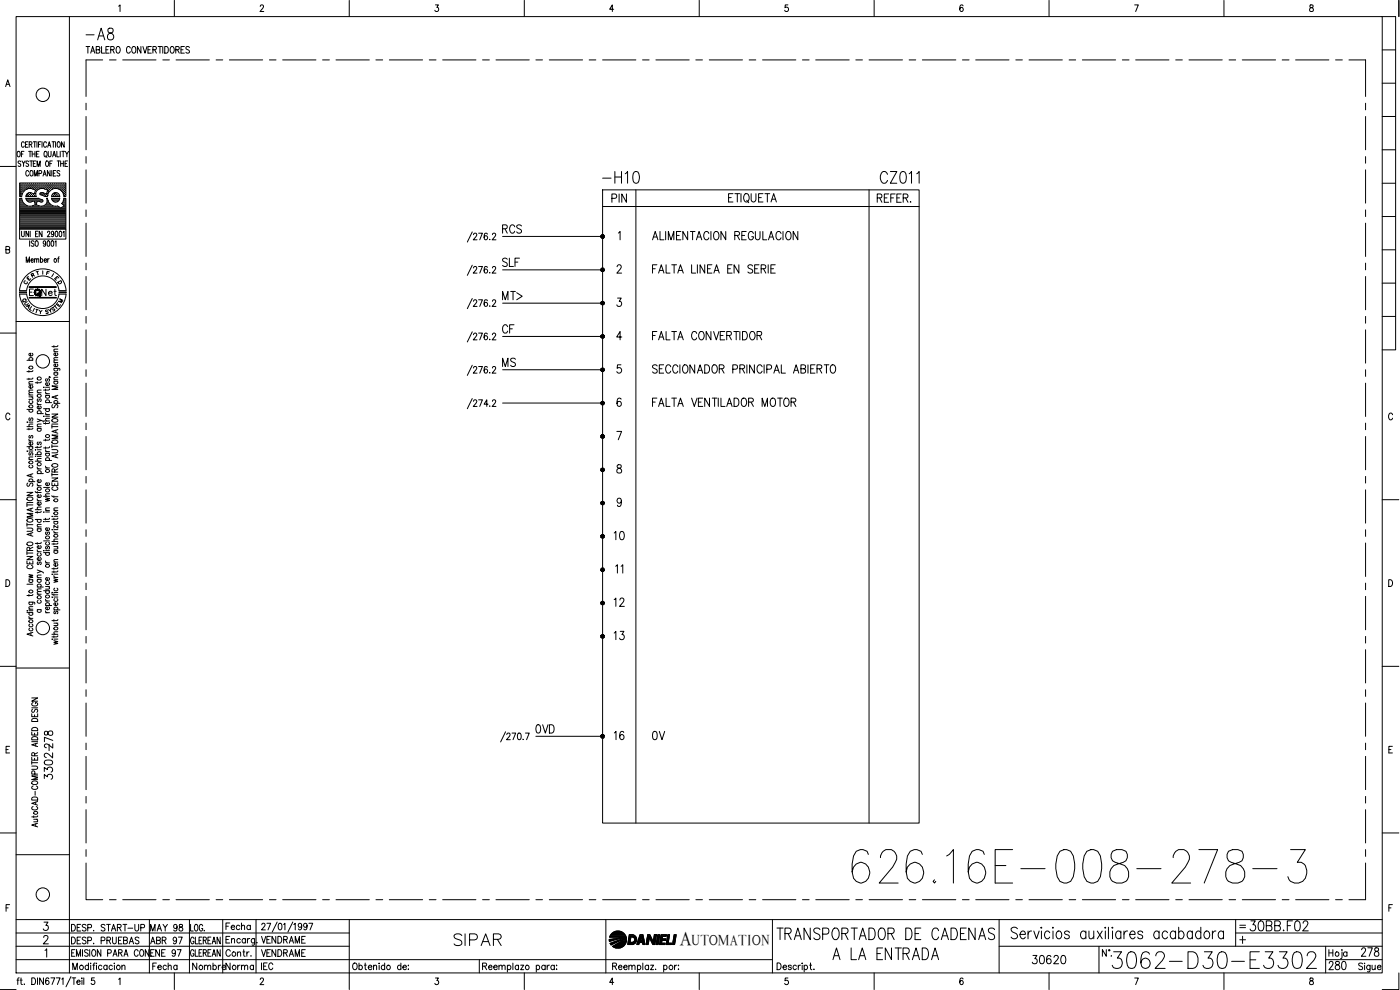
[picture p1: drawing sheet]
<svg xmlns="http://www.w3.org/2000/svg" width="420mm" height="297mm" viewBox="0 0 420 297" stroke-linecap="round" stroke-linejoin="round" font-family="sans-serif">
<defs><g id="words">
<text font-size="15.4" x="254.4" y="266.3">626.16E-008-278-3</text>
<text font-size="8.8" x="332.7" y="291.7">3062-D30-E3302</text>
<g font-size="7.1">
<text x="24.7" y="13.1">-A8</text>
<text x="179.6" y="56.1">-H10</text>
<text x="262.8" y="56.1">CZ011</text>
<text x="135.1" y="285">SIPAR</text>
<text x="231.8" y="283.3">TRANSPORTADOR DE CADENAS</text>
<text x="248.7" y="289.3">A LA ENTRADA</text>
</g>
<g font-size="6.2">
<text x="183.1" y="163.3">10</text>
<text x="183.1" y="193.3">13</text>
<text x="373.9" y="280.5">30BB.F02</text>
</g>
<text font-size="5.9" x="204" y="283.4">A</text>
<g font-size="5.7">
<text x="149.6" y="71.3">RCS</text>
<text x="149.6" y="81.1">SLF</text>
<text x="149.6" y="91">MT&gt;</text>
<text x="149.6" y="101.2">CF</text>
<text x="149.6" y="111.1">MS</text>
<text x="183.1" y="183.1">12</text>
<text x="159.5" y="221.2">0VD</text>
<text x="16.6" y="225.8" transform="rotate(-90 16.6 225.8)">278</text>
<text x="183.1" y="223.3">16</text>
<text x="194.7" y="223.3">0V</text>
<text x="16.6" y="234.9" transform="rotate(-90 16.6 234.9)">3302-</text>
<text x="308.7" y="290.3">30620</text>
<text x="397.6" y="292.1">280</text>
<text x="407.5" y="288.2">278</text>
</g>
<g font-size="5.3">
<text x="11.3" y="90">Net</text>
<text x="187.7" y="173.2" transform="rotate(-90 187.7 173.2)">11</text>
<text x="44.1" y="284.3">ABR 97</text>
</g>
<g font-size="4.9">
<text x="44.1" y="280.5">MAY 98</text>
<text x="44.4" y="292.1">Fecha</text>
<text x="56.4" y="292.1">Nombre</text>
<text x="66.7" y="292.1">Norma</text>
</g>
<text font-size="4.4" x="207.6" y="283.4">UTOMATION</text>
<g font-size="4">
<text x="12.7" y="83.6">F</text>
<text x="6" y="86.4">C</text>
<text x="8.1" y="84.3">R</text>
<text x="16.2" y="86.4">D</text>
<text x="14.1" y="94.5">S</text>
<text x="14.8" y="93.8">T</text>
<text x="16.2" y="92.1">M</text>
</g>
<g font-size="3.5">
<text x="5.6" y="91.7">Q</text>
<text x="8.5" y="94.5">I</text>
<text x="370.8" y="279.4">=</text>
</g>
</g></defs>
<!-- layer: DCA_A3E2|CART -->
<g fill="none" stroke="#000" stroke-width=".3">
<path d="M4.8 5h410v286.9h-410zM20.8 5v286.9M35.6 1.8l.4-.3v2M52.3 .1v4.9M78.1 1.9l.3-.4 .5 .1 .2 .2-.3 .7-.8 1h1.2M104.8 .1v4.9M130.7 1.5h.9l-.5 .7a.6 .6 0 0 1 .5 1 .6 .6 0 0 1-1.1-.1M157.4 .1v4.9M184.2 2.8h-1.2l.8-1.3v2M209.8 .1v4.9M236.5 1.5h-.8l-.1 .8a.63 .63 0 0 1 .9 0 .63 .63 0 0 1-.1 1 .63 .63 0 0 1-.9-.2M262.3 .1v4.9"/>
<path d="M289 1.8l-.5-.3a1.12 1.12 0 0 0 .1 2 .56 .56 0 0 0 .5-.6 .56 .56 0 0 0-.4-.6 .56 .56 0 0 0-.7 .5M314.8 .1v4.9M340.5 1.5h1.1l-.8 2M367.3 .1v4.9M393.2 1.6v.5a.72 .72 0 0 1 .9 .5 .72 .72 0 0 1-.4 .9 .64 .64 0 0 1-.7-.7 .64 .64 0 0 1 .8-.6l.3-.3-.1-.3zM414.8 5h4v100h-4M414.8 15h4M419.8 .1v4.9M1.7 26l.6-2.1 .7 2.1M1.9 25.3h.9M414.8 35h4M414.8 25h4"/>
<path d="M0 49.9h4.8M4.8 40.5h16M5.3 45.5l.2-.1a.86 .86 0 0 1 .6 .8 .86 .86 0 0 1-.6 .9 1.2 1.2 0 0 1-.2-1.6zM6 56.8h.1M6 56.2h.1M6 55.5h.1M6 57.4h.1M6 58.1h.1M6 58.7h.1M6 60h.5M6 59.6h.4M6.2 57.1h.1"/>
<path d="M6.2 56.5h.1M6.2 55.8h.1M6.2 55.2h.1M6.2 57.7h.1M6.2 58.4h.1M6.2 48.5a.41 .41 0 0 0-.6-.2 .41 .41 0 0 0 0 .7l.5 .2 .1 .5-.3 .2-.5-.2M6.3 55.1v.2M6.3 55.7v.2M6.3 56.4v.1M6.3 57v.2M6.3 57.6v.2M6.3 58.3v.1"/>
<path d="M6.4 46.2h.5M6.5 59h-.6v-4.1h13.9v4.1h-.6M6.5 59.5h-.6v9.3h13.9v-9.3h-.6M6.5 56.8h.1M6.5 56.2h.1M6.5 55.5h.1M6.5 57.4h.1M6.5 58.1h.1M6.5 59.5l.2 .7M6.6 48.3l.5 .8 .4-.8M6.6 55.4v.2M6.6 56.1v.1"/>
<path d="M6.6 56.7v.2M6.6 57.3v.2M6.6 58v.2M6.8 57.1h.2M6.8 56.5h.2M6.8 55.8h.2M6.8 55.2h.2M6.9 55.1v.2M6.9 55.7v.2M6.9 56.4v.1M6.9 57v.2M7.1 49.1v.8"/>
<path d="M7.2 56.8h.1M7.2 56.2h.1M7.2 55.5h.1M7.2 45.4h-.8v1.7M7.2 55.4v.2M7.2 56.1v.1M7.2 56.7v.2M7.3 42.9l-.3-.4a.88 .88 0 0 0-.6 .9 .88 .88 0 0 0 .6 .8l.3-.4M7.5 56.5h.1M7.5 55.8h.1M7.5 55.2h.1M7.5 55.1v.2"/>
<path d="M7.5 55.7v.2M7.5 56.4v.1M7.7 43.3h.4M7.7 59h3.2M7.7 59.5h3.7M7.8 59.5l.1 .3M7.8 56.8h.1M7.8 56.2h.1M7.8 55.5h.1M7.8 59.8l.3 .4M7.9 55.4v.2M7.9 56.1v.1"/>
<path d="M7.9 56.7v.1M7.9 59.6h3.6M7.9 58.7h.1M8 60h4.5M8.1 56.8l-1 .7-.6 1.4M8.1 56.5h.2M8.1 55.8h.2M8.1 55.2h.2M8.1 58.4h.2M8.1 58.2l-.3 .7M8.2 55.1v.2M8.2 55.7v.2"/>
<path d="M8.2 56.4v.1M8.2 58.3v.1M8.4 42.5h-.7v1.7h.7M8.4 56.2h.2M8.4 55.5h.2M8.4 58.7h.2M8.5 58.1h.1M8.5 55.4v.2M8.5 56.1v.1M8.5 58v.2M8.5 58.6v.2M8.6 48.5a.41 .41 0 0 0-.7-.2 .41 .41 0 0 0 .1 .7l.5 .2a.43 .43 0 0 1-.1 .7 .43 .43 0 0 1-.6-.2"/>
<path d="M8.6 45.4h.8M8.6 51.5a.47 .47 0 0 0-.6-.3 .47 .47 0 0 0-.3 .6v.4a.47 .47 0 0 0 .3 .6 .47 .47 0 0 0 .6-.4M8.7 56.5h.2M8.7 55.8h.2M8.7 55.2h.2M8.7 58.4h.2M8.8 43.3h.7v-.7l-.7-.1v1.7M8.8 55.1v.2M8.8 55.7v.2M8.8 56.4v.1M8.8 58.3v.1M8.9 48.3h.9"/>
<path d="M9 45.4v1.7M9.1 56.2h.1M9.1 55.5h.1M9.1 58.1h.1M9.1 58.7h.1M9.1 55.4v.2M9.1 56.1v.1M9.1 58v.2M9.1 58.6v.2M9.2 43.3l.4 .9M9.2 51.3l.1-.1a.86 .86 0 0 1 .6 .8 .86 .86 0 0 1-.6 .8 1.14 1.14 0 0 1-.1-1.5zM9.4 48.3v1.6"/>
<path d="M9.4 56.5h.1M9.4 55.8h.1M9.4 55.2h.1M9.4 58.4h.1M9.4 55.1v.2M9.4 55.7v.2M9.4 56.4v.1M9.4 58.3v.1M9.7 46.2h.8M9.7 45.4v1.7M9.7 56.2h.1M9.7 55.5h.1"/>
<path d="M9.7 58.7h.1M9.7 56.7l-.7-.2-1 .2M9.7 56.7l1 .3-.4 1.2-1.3-.4-.9 .4M9.8 55.4v.2M9.8 56.1v.1M9.8 58.1v.1M9.8 58.6v.2M10 42.5h.8M10 49.1h.5M10 56.5h.2M10 55.8h.2M10 55.2h.2"/>
<path d="M10 58.4h.2M10.1 55.1v.2M10.1 55.7v.2M10.1 56.4v.1M10.1 58.3v.1M10.3 52.8v-1.6l.5 1.6 .4-1.6v1.6M10.3 56.2h.2M10.3 55.5h.2M10.3 58.7h.2M10.4 42.5v1.7M10.4 55.4v.2M10.4 56.1v.1"/>
<path d="M10.4 56.7l-.1 .1M10.4 58.6v.2M10.5 58.1h.1M10.5 45.4v1.7M10.6 56.5h.2M10.6 55.8h.2M10.6 55.2h.2M10.7 55.1v.2M10.7 55.7v.2M10.7 56.4v.1M10.8 57.1h.1M10.8 48.3h-.8v1.6h.8"/>
<path d="M11 46.2h.4M11 56.8h.1M11 56.2h.1M11 55.5h.1M11 55.4v.2M11 56.1v.1M11 56.7v.2M11.1 42.5v1.7M11.1 49.9v-1.6l.5 1.6 .5-1.6v1.6M11.3 56.5h.1M11.3 55.8h.1M11.3 55.2h.1"/>
<path d="M11.3 55.1v.2M11.3 55.7v.2M11.3 56.4v.1M11.4 56.9a1.46 1.46 0 0 0-.5 2M11.5 59.5l1.2 .4M11.6 43.3h.4M11.6 56.2h.1M11.6 55.5h.1M11.7 52.1l.7-.1v-.7l-.7-.1v1.6M11.7 55.4v.2M11.7 56.1v.1M11.7 45.4h-.7v1.7h.7"/>
<path d="M11.9 56.5h.2M11.9 55.8h.2M11.9 55.2h.2M12 55.1v.2M12 55.7v.2M12 56.4v.1M12 58l.1 .4 1.4 .6M12.2 56.2h.2M12.2 55.5h.2M12.2 58.1h.2M12.3 42.5h-.7v1.7M12.3 55.4v.2"/>
<path d="M12.3 56.1v.1M12.3 58v.2M12.5 56.5h.2M12.5 55.8h.2M12.5 55.2h.2M12.5 58.4h.2M12.6 42.5v1.7M12.6 55.1v.2M12.6 55.7v.2M12.6 56.4v.1M12.6 58.3v.1M12.7 59.9a.43 .43 0 0 1 .1 .6 .43 .43 0 0 1-.6 .1"/>
<path d="M12.9 56.2h.1M12.9 55.5h.1M12.9 58.1h.1M12.9 52.8l.5-1.6 .5 1.6M13 55.4v.2M13 56.1v.1M13 58v.2M13.1 52.3h.6M13.2 56.5h.1M13.2 55.8h.1M13.2 55.2h.1M13.2 58.4h.1"/>
<path d="M13.3 55.1v.2M13.3 55.7v.2M13.3 56.4v.1M13.3 58.3v.1M13.3 56.7l1 .3-.4 1.2-1.1-.4-.8 .2M13.4 56.7l-1.1-.1-.9 .3M13.4 45.5l.1-.1a.86 .86 0 0 1 .7 .8 .86 .86 0 0 1-.7 .9 1.2 1.2 0 0 1-.1-1.6zM13.5 59h.7M13.5 56.2h.1M13.5 55.5h.1M13.5 58.7h.1M13.6 55.4v.2"/>
<path d="M13.6 56.1v.1M13.6 58.6v.2M13.7 46.8l.4 .4M13.8 56.5h.2M13.8 55.8h.2M13.8 55.2h.2M13.8 58.4h.2M13.9 48.4l.1-.1a.86 .86 0 0 1 .6 .8 .86 .86 0 0 1-.6 .8 1.2 1.2 0 0 1-.1-1.5zM13.9 55.1v.2M13.9 55.7v.2M13.9 56.4v.1M13.9 58.3v.1"/>
<path d="M14 42.9a.47 .47 0 0 0-.6-.4 .47 .47 0 0 0-.3 .7v.3a.47 .47 0 0 0 .3 .7 .47 .47 0 0 0 .6-.4M14.1 58.7h.1M14.1 56.8h.2M14.1 56.2h.2M14.1 55.5h.2M14.1 58.1h.2M14.2 59.5h-.3a1.59 1.59 0 0 1-1.2 2.3M14.2 55.4v.2M14.2 56.1v.1M14.2 56.7v.2M14.2 58v.2M14.2 59.5l.2 .7"/>
<path d="M14.3 57.4h.1M14.3 44.2l.5-1.7 .4 1.7M14.4 57.1h.2M14.4 56.5h.2M14.4 55.8h.2M14.4 55.2h.2M14.4 57.7h.1M14.5 45.4v1.2l.4 .5 .4-.5v-1.2M14.5 43.6h.6M14.5 55.1v.2M14.5 55.7v.2M14.5 56.4v.1"/>
<path d="M14.5 57v.2M14.5 57.6v.1M14.8 56.8h.1M14.8 56.2h.1M14.8 55.5h.1M14.9 55.4v.2M14.9 56.1v.1M14.9 56.7v.2M14.9 49.1h.6M15 51.2v1.6l-.8-1.6v1.6M15.1 56.5h.1M15.1 55.8h.1"/>
<path d="M15.1 55.2h.1M15.2 55.1v.2M15.2 55.7v.2M15.2 56.4v.1M15.4 56.2h.1M15.4 55.5h.1M15.5 59h2.4M15.5 59.5h2.4M15.5 59.5l.1 .3M15.5 55.4v.2M15.5 56.1v.1M15.5 56.7l-.1 .1"/>
<path d="M15.5 51.2v1.6M15.5 59.8l.8 .7M15.6 59.6h2.2M15.6 42.5h.8M15.7 48.3h-.8v1.6M15.7 56.5h.2M15.7 55.8h.2M15.7 55.2h.2M15.7 60h2M15.8 47.1l.5-1.7 .4 1.7M15.8 55.1v.2M15.8 55.7v.2"/>
<path d="M15.8 56.4v.1M15.9 58.4h-.1M16 46.5h.6M16 42.5v1.7M16 52h.5M16 56.2h.2M16 55.5h.2M16 58.7h.2M16.1 55.4v.2M16.1 56.1v.1M16.1 58.1v.1M16.1 58.6v.2"/>
<path d="M16.2 58.1h.1M16.2 57.9l1.1 .1 .6 .9M16.3 57.9l-.6 .4-.2 .6M16.3 56.5h.2M16.3 55.8h.2M16.3 55.2h.2M16.3 58.4h.2M16.4 55.1v.2M16.4 55.7v.2M16.4 56.4v.1M16.4 58.3v.1M16.7 42.5v1.7"/>
<path d="M16.7 56.2h.1M16.7 55.5h.1M16.7 58.1h.1M16.7 58.7h.1M16.8 51.2h-.8v1.6h.8M16.8 55.4v.2M16.8 56.1v.1M16.8 58v.2M16.8 58.6v.2M17 56.5h.1M17 55.8h.1M17 55.2h.1"/>
<path d="M17 58.4h.1M17.1 45.4v1.7h.7M17.1 55.1v.2M17.1 55.7v.2M17.1 56.4v.1M17.1 58.3v.1M17.1 48.3h.8M17.3 56.2h.1M17.3 55.5h.1M17.3 58.7h.1M17.4 42.6l.1-.1a.86 .86 0 0 1 .6 .9 .86 .86 0 0 1-.6 .8 1.2 1.2 0 0 1-.1-1.6zM17.4 55.4v.2"/>
<path d="M17.4 56.1v.1M17.4 58.6v.2M17.6 48.3v1.6M17.6 56.5h.2M17.6 55.8h.2M17.6 55.2h.2M17.7 55.1v.2M17.7 55.7v.2M17.7 56.4v.1M17.9 59.8l-.7 .7-1 .1M17.9 59.5l-.1 .3M17.9 51.4l-.2-.2-.6 .2 .1 .4 .6 .3 .1 .5-.2 .2-.6-.2"/>
<path d="M17.9 56.8h.2M17.9 56.2h.2M17.9 55.5h.2M18 55.4v.2M18 56.1v.1M18 56.7v.2M18.1 45.4v1.7M18.2 49.1h.8M18.2 48.3v1.6M18.2 56.5h.2M18.2 55.8h.2M18.2 55.2h.2"/>
<path d="M18.3 57l.1 .1M18.3 55.1v.2M18.3 55.7v.2M18.3 56.4v.1M18.5 57.3a2.46 2.46 0 0 0-2.7-.6 2.46 2.46 0 0 0-1.6 2.2M18.5 57.3l.5 .9M18.5 45.4h.9M18.6 56.8h.1M18.6 56.2h.1M18.6 55.5h.1M18.7 57.4h.1M18.7 55.4v.2"/>
<path d="M18.7 56.1v.1M18.7 56.7v.2M18.7 57.3v.1M18.9 57.1h.1M18.9 56.5h.1M18.9 55.8h.1M18.9 55.2h.1M18.9 57.7h.1M19 45.4v1.7M19 55.1v.2M19 55.7v.2M19 56.4v.1"/>
<path d="M19 57v.2M19 57.6v.2M19 58.2l.2 .7M19 48.3v1.6M19.2 59.5l-.2 .7M19.2 56.8h.1M19.2 56.2h.1M19.2 55.5h.1M19.2 57.4h.1M19.2 58.1h.1M19.2 60h.5M19.3 42.5v1.7l-.8-1.7v1.7"/>
<path d="M19.3 58.7h.1M19.3 59.6h.4M19.3 55.4v.2M19.3 56.1v.1M19.3 56.7v.2M19.3 57.3v.2M19.3 58v.2M19.3 58.6v.2M19.5 49.1h.5M19.5 57.1h.2M19.5 56.5h.2M19.5 55.8h.2"/>
<path d="M19.5 55.2h.2M19.5 57.7h.2M19.5 58.4h.2M19.6 45.4l.5 .8 .5-.8M19.6 55.1v.2M19.6 55.7v.2M19.6 56.4v.1M19.6 57v.2M19.6 57.6v.2M19.6 58.3v.1M20.1 46.2v.9M20.3 48.3h-.8v1.6h.8"/>
<path d="M414.8 55h4M414.8 44.9h4M1.8 74.9l1-.1v-.6l-1-.3v2.1l1-.2v-.7l-.3-.2M5.9 68.8v2.9h13.9v-2.9M6 64.4h13.7M6 64.1h13.7M6 63.8h13.7M6 63.4h13.7M6 63.1h13.7M6 62.8h13.7M6 62.5h12M6 62.2h11.7"/>
<path d="M6 61.9h2.3M6 61.5h1.6M6 61.2h1.2M6 60.9h.9M6 60.6h.7M6 60.3h.6M6 64.7h13.7M6 65.1h13.7M6 65.3h13.7M6 65.7h13.7M6 66h13.7M6 66.3h13.7"/>
<path d="M6 66.6h13.7M6 67h13.7M6 67.3h13.7M6 67.6h13.7M6 67.9h13.7M6 68.2h13.7M6 68.5h13.7M6.5 69.4v1.4l.3 .2 .4-.2 .1-1.4M6.7 60.2l.5 .9 .9 .6M7.9 78.7v-1.6l.4 1.6 .5-1.6v1.6M8.1 60.2l.6 .4h.7M8.3 60.3h1.6"/>
<path d="M8.6 69.4v1.6l-.8-1.6v1.6M8.9 72.2v1.7M9.1 69.4v1.6M9.3 78.1h.7l-.1-.4a.5 .5 0 0 0-.6 .5 .5 .5 0 0 0 .6 .4l.1-.1M9.4 60.6l.9-.3 .3 1.2-1.4 .4-1.2-.2M9.7 61.9h2.1M10.2 72.5l-.3-.3-.5 .3 .1 .4 .6 .4 .1 .4-.3 .2-.5-.2M10.4 77.9l.1-.2h.5v1M10.4 77.6v1.1M10.4 60.3h.7M10.5 60.6h.5M10.5 60.9h.4"/>
<path d="M10.6 61.5h.3M10.6 61.2h.2M10.7 70.2h.4M10.9 72.2a.86 .86 0 0 1 .6 .9 .86 .86 0 0 1-.6 .8 1.14 1.14 0 0 1 0-1.7zM11 77.9l.2-.2h.4v1M11.4 69.4h-.7v1.6h.7M11.5 60.3h1.3M11.7 61.7l1 .2M12.1 60.6l-.9-.3-.3 1.2 .8 .2M12.1 77.8l.1-.1a.5 .5 0 0 1 .6 .5 .5 .5 0 0 1-.6 .4l-.1-.1M12.1 77.1v1.6M12.6 69.4v1.6l-.8-1.6v1.6"/>
<path d="M13.1 61.9h2.9M13.3 78.1h.7l-.2-.4a.5 .5 0 0 0-.6 .5 .5 .5 0 0 0 .6 .4l.2-.1M13.7 61.5h1.6M13.7 72.8l-.2 .4a.46 .46 0 0 1-.5-.4 .46 .46 0 0 1 .5-.5l.2 1.3-.3 .3-.4-.2M14 61.2h.9M14.1 60.9h.5M14.2 60.6h.2M14.3 60.3h.1M14.3 69.8l.2-.4 .4 .1v.5l-.7 1h.8M14.3 72.3l.2-.1a.96 .96 0 0 1 0 1.7l-.4-.7zM14.3 77.6v1.1M14.4 60.2l.4 .7a2.92 2.92 0 0 0 2.7 1l.6 .5"/>
<path d="M14.8 77.6l-.3 .1-.2 .4M15.5 72.3l.2-.1a.96 .96 0 0 1 0 1.7l-.4-.7zM16 60.3h1.4M16.1 69.9l-.1 .4a.46 .46 0 0 1-.6-.4 .46 .46 0 0 1 .6-.4l.1 1.2-.3 .3-.3-.2M16.5 72.6l.3-.4v1.7M16.7 69.5l.2-.1a.96 .96 0 0 1 0 1.6l-.3-.7zM17.3 77.6h.4M17.8 77.1l-.3 .3v1.3M17.9 69.5l.2-.1a.96 .96 0 0 1 0 1.6l-.4-.7zM18.2 62.5h1.5M18.5 61l.8 .8M18.8 60.9h.9"/>
<path d="M18.8 62.2h.9M18.8 61.2h.9M18.9 69.7l.3-.3v1.6M19 60.6h.7M19.1 61.5h.6M19.2 61.8l-1.1 .6M19.3 61.9h.4M19.7 60.3l-.7-.1-.5 .9M414.8 75h4M414.8 65h4M0 99.9h4.8M4.8 96.5h16"/>
<path d="M5.8 87.6v.2h2.2v-.2M5.9 87.2a7 7 0 0 1 6.9-6.5 7 7 0 0 1 7 6.5M5.9 88.2a7 7 0 0 0 6.9 6.5 7 7 0 0 0 7-6.5M8 87.2a4.9 4.9 0 0 1 4.8-4.4 4.9 4.9 0 0 1 4.9 4.4M8 88.2a4.9 4.9 0 0 0 4.8 4.4 4.9 4.9 0 0 0 4.9-4.4M8.8 86h8.1v.2h-8.1M8.8 89.2h8.1v.2h-8.1zM8.8 86.1h8M8.8 89.3h8M10 86.7h-1.2v2M11.8 93.1l.3 .5 .5-.4M414.8 94.9h4"/>
<path d="M414.8 84.9h4M8.1 108.1h1.8M8.7 111.2v.5M8.7 113.5v.4M8.7 119.1h1.2M8.7 118.5h1.2M8.7 115.3h1.2M8.9 108.1a.55 .55 0 0 1 .3-.9 .55 .55 0 0 1 .7 .7l-.3 .2M9.5 119.1l.4 .3-.1 .4h-1.1M9.6 115.6l.2 .2a.52 .52 0 0 1-.6 .7 .52 .52 0 0 1-.4-.8l.4-.1v.9M9.6 106l.2 .1a.51 .51 0 0 1-.5 .7 .51 .51 0 0 1-.5-.7l.4-.1v.8M9.9 117.8h-1.1l-.1 .4 .3 .3"/>
<path d="M9.9 117l-1.1 .1-.1 .4 .3 .3M9.9 114.5h-1.1l-.1 .4 .3 .4M9.9 113.4l-.4 .3h-1.4M9.9 111.2l-.4 .3h-1.4M11.2 114.5v.5M11.2 117.8h1.2M11.4 119.7l-.2 .3 .2 .5 .5-.8h.4l.1 .5-.3 .3M12.4 117l-1.1 .1-.1 .4 .3 .3M12.4 114.5l-.1 .3h-1.7M13.1 116.2h.2zM13.7 117.6l.1 .3 .4 .2M13.7 116.7v.5"/>
<path d="M13.7 118.6h1.2M13.7 118.1h1.2M13.7 116.2h1.2M13.9 118.6l-.1 .2a.52 .52 0 0 0 .5 .7 .52 .52 0 0 0 .3-.9M13.9 113.7l-.2 .2 .2 .5 .5-.7h.4l.1 .4-.3 .3M14.6 114.8l.2 .2a.52 .52 0 0 1-.5 .7 .52 .52 0 0 1-.5-.8l.4-.1v.9M14.8 113.1l.4 .1M14.9 116.7l-.4 .3h-1.4M16.2 110.5l1.6 .1 .2 .2-.1 .3M16.2 103.7v.5M16.2 114.4h1.2M16.2 113.9h1.2"/>
<path d="M16.2 111.8h1.2M16.2 108.8h1.2M16.2 105.5h1.2M16.4 114.4l-.1 .1a.52 .52 0 0 0 .5 .8 .52 .52 0 0 0 .3-.9M16.4 111.8l-.1 .2a.53 .53 0 0 0 .5 .6 .53 .53 0 0 0 .5-.6l-.2-.2M16.4 110.5a.55 .55 0 0 0 .3 .9 .55 .55 0 0 0 .7-.6l-.3-.3M16.8 118.8v.7M17.1 109.2l.2 .1a.51 .51 0 0 1-.5 .7 .51 .51 0 0 1-.5-.7l.4-.1v.8M17.1 105.9l.2 .2a.52 .52 0 0 1-.6 .7 .52 .52 0 0 1-.4-.8l.4-.1v.9M17.4 118.6l-1.8 .6 1.8 .5M17.4 115.8h-1.8l1.8 .5-1.8 .6h1.8M17.4 113.2l-1.1 .1-.1 .3 .3 .3"/>
<path d="M17.4 108l-1.1 .1-.1 .3 .3 .4M17.4 107.3h-1.1l-.1 .4 .3 .3M17.4 104.8h-1.1l-.1 .3 .3 .4M17.4 103.7l-.4 .3h-1.4M3 124.4a.63 .63 0 0 0-.8-.5 .63 .63 0 0 0-.5 .8v.5a.63 .63 0 0 0 .5 .8 .63 .63 0 0 0 .8-.5M8.1 135.3h.2zM8.1 128h1.8M8.1 134h1.8M8.1 122.8h1.8M8.2 126.7h.1M8.7 131.8l.1 .3 .4 .2M8.7 128.5v.5"/>
<path d="M8.7 137.9h1.2M8.7 135.3h1.2M8.7 132.3h1.2M8.7 126.6h1.2M8.9 139.6l-.1 .1a.53 .53 0 0 0 .5 .7 .53 .53 0 0 0 .5-.7l-.2-.1M8.9 135.8l-.2 .3 .1 .4h.3l.3-.6 .2-.1 .3 .3-.3 .5M8.9 134l-.1 .2a.51 .51 0 0 0 .5 .7 .51 .51 0 0 0 .3-.9M8.9 130.7l-.2 .3 .1 .3h.3l.3-.5 .2-.1 .3 .3-.3 .4M8.9 125.4l-.2 .3 .1 .4h.3l.3-.6 .2-.1 .3 .3-.3 .4M8.9 122.8l-.1 .2a.51 .51 0 0 0 .5 .7 .51 .51 0 0 0 .3-.9M8.9 120.3a.55 .55 0 0 0 .3 .9 .55 .55 0 0 0 .7-.7l-.3-.2M9.6 132.7a.49 .49 0 0 1 0 .7 .49 .49 0 0 1-.7 0 .49 .49 0 0 1-.1-.6l.4-.1v.8"/>
<path d="M9.9 137.1l-1.1 .1-.1 .3 .3 .4M9.9 128.4l-.4 .4h-1.4M9.9 127.2l-1.1 .1-.1 .4 .3 .3M10.6 134.9h.2zM10.6 138.4h1.8M10.6 136.4h1.8M10.7 137h.1M11.2 125.7l1.2 .4-1.2 .5M11.2 120.8l.1 .4 .4 .2M11.2 133.9v.5M11.2 136.9h1.2M11.2 134.9h1.2"/>
<path d="M11.2 128.6h1.2M11.2 128h1.2M11.2 124.1h1.8M11.2 121.4h1.2M11.4 136.4a.51 .51 0 0 1 0-.7 .51 .51 0 0 1 .7 0 .51 .51 0 0 1 0 .7M11.4 132.6l-.2 .3 .2 .5 .5-.7h.4l.1 .4-.3 .3M11.4 128.6a.49 .49 0 0 0 0 .7 .49 .49 0 0 0 .7 0 .49 .49 0 0 0 0-.7M11.4 124.1a.51 .51 0 0 1 0-.7 .51 .51 0 0 1 .7 0 .51 .51 0 0 1 0 .7M12.1 121.8a.51 .51 0 0 1 .1 .7 .51 .51 0 0 1-.7 .1 .51 .51 0 0 1-.2-.7l.4-.1v.9M12.4 137.6l-1.1 .1-.1 .3 .3 .4M12.4 133.8l-.4 .4h-1.4M12.4 127.2l-1.1 .1-.1 .4 .3 .3"/>
<path d="M12.4 126.1l.6 .3v.2M13.1 124.9h.2zM13.1 126.3h1.8M13.1 122.6h1.8M13.7 139.9l.1 .3 .4 .2M13.7 134.9l.1 .4 .4 .2M13.7 123.9l.1 .3 .4 .2M13.7 126.8v.5M13.7 131.8v.5M13.7 134.1v.5M13.7 138.2h1.8M13.7 136h1.2"/>
<path d="M13.7 135.5h1.2M13.7 124.9h1.2M13.7 124.4h1.2M13.7 120.8h1.8M13.9 138.2l-.1-.2a.52 .52 0 0 1 .5-.7 .52 .52 0 0 1 .3 .9M13.9 136l-.1 .1a.52 .52 0 0 0 .5 .8 .52 .52 0 0 0 .3-.9M13.9 122.6a.49 .49 0 0 0 0 .7 .49 .49 0 0 0 .7 0 .49 .49 0 0 0 0-.7M13.9 120.8l-.1-.1a.52 .52 0 0 1 .5-.8 .52 .52 0 0 1 .3 .9M14.9 134l-.4 .4h-1.4M14.9 131.7l-.4 .4h-1.4M14.9 126.7l-.4 .4h-1.4M14.9 125.5l-1.1 .1-.1 .3 .3 .4"/>
<path d="M15.6 134.9h1.2l.6 .4-.1 .4-.5 .2h-1.2M15.6 124.2h1.8l-1.8 1h1.8M15.6 127.5v1M15.6 133.4v1M15.6 133.9h1.8M15.6 128h1.8M15.6 127.2h1.8M15.7 139.4a.88 .88 0 0 1 1-.4 .88 .88 0 0 1 .6 .9 .89 .89 0 0 1-1 .4 .89 .89 0 0 1-.6-.9zM15.7 132.3a.88 .88 0 0 1 1-.3 .88 .88 0 0 1 .6 .9 .88 .88 0 0 1-1 .3 .88 .88 0 0 1-.6-.9zM15.7 125.9a.88 .88 0 0 1 1-.4 .88 .88 0 0 1 .6 .9 .89 .89 0 0 1-1 .3 .89 .89 0 0 1-.6-.8zM15.8 121.4l-.2 .3 .1 .5h.6l.4-.7 .4-.1 .3 .3-.3 .7M16.2 121h1.8"/>
<path d="M16.4 121l-.1-.2a.51 .51 0 0 1 .5-.6 .51 .51 0 0 1 .3 .8M16.8 129.1v.7M16.8 136.5v.7M17.4 136.3l-1.8 .5 1.8 .6M17.4 130.5h-1.8l1.8 .6-1.8 .5h1.8M17.4 128.9l-1.8 .5 1.8 .6M417.9 124.4a.61 .61 0 0 0-.7-.5 .61 .61 0 0 0-.5 .8v.5a.61 .61 0 0 0 .5 .8 .61 .61 0 0 0 .7-.5M0 149.9h4.8M8.1 158.4h1.3l.5 .5-.1 .3-.4 .2h-1.3M8.1 147.7h1.8l-1.8 1h1.8M8.1 151v1M8.1 156.9v1"/>
<path d="M8.1 157.4h1.8M8.1 151.5h1.8M8.1 150.8h1.8M8.2 155.9a.88 .88 0 0 1 1-.4 .88 .88 0 0 1 .6 .9 .88 .88 0 0 1-1 .3 .88 .88 0 0 1-.6-.8zM8.2 149.4a.88 .88 0 0 1 1-.4 .88 .88 0 0 1 .6 .9 .88 .88 0 0 1-1 .4 .88 .88 0 0 1-.6-.9zM8.3 144.9l-.2 .4 .2 .6 .5-.2 .3-.6h.7l.1 .5-.3 .3M8.7 144.5h1.8M8.9 144.5a.55 .55 0 0 1 .3-.9 .55 .55 0 0 1 .7 .7l-.3 .2M9.3 142.3v.7M9.3 152.6v.7M9.9 159.8l-1.8 .5 1.8 .6M9.9 154h-1.8l1.8 .6-1.8 .5h1.8"/>
<path d="M9.9 152.4l-1.8 .5 1.8 .6M9.9 142.1l-1.8 .6 1.8 .5M10.6 147.4l.3 .4h1.5M10.6 155.9h1.8M10.6 152.9h1.8M11.2 149.7l.1 .3 .4 .3M11.2 145.1l.1 .4 .4 .2M11.2 140.1l.1 .4 .4 .2M11.2 147.5v.5M11.2 153.4v.6M11.2 158.7h1.2M11.2 158.1h1.2"/>
<path d="M11.2 150.3h1.2M11.2 145.7h1.2M11.2 142.1h1.8M11.2 140.7h1.2M11.4 158.7l-.1 .1a.52 .52 0 0 0 .5 .7 .52 .52 0 0 0 .3-.8M11.4 155.9a.51 .51 0 0 0 0 .7 .51 .51 0 0 0 .7 0 .51 .51 0 0 0 0-.7M11.4 142.1a.51 .51 0 0 1 0-.7 .51 .51 0 0 1 .7 0 .51 .51 0 0 1 0 .7M12.1 150.7a.5 .5 0 0 1 .1 .7 .5 .5 0 0 1-.8 0 .5 .5 0 0 1 .1-.7h.2v.9M12.1 148.4a.51 .51 0 0 1 0 .7 .51 .51 0 0 1-.7 .1 .51 .51 0 0 1-.1-.7l.4-.1v.9M12.1 143.9a.5 .5 0 0 1 .1 .8 .5 .5 0 0 1-.8 0 .5 .5 0 0 1 .1-.8h.2v.9M12.4 157.3l-1.1 .1-.1 .4 .3 .3M12.4 153.4l-.4 .3h-1.4"/>
<path d="M12.4 152.1l-1.1 .1-.1 .4 .3 .3M13.1 156.5h.2zM13.1 153.6h.2zM13.1 148.9h1.8M13.1 146.2h1.8M13.7 149.3l1.2 .3-1.2 .3 1.2 .3-1.2 .3M13.7 156.5h1.2M13.7 155.5v.5M13.7 153.6h1.2M13.7 153.1h1.2M13.7 140.4h1.2M13.9 159.6l-.2 .3 .2 .5 .5-.7h.4l.1 .4-.3 .3"/>
<path d="M14.6 158.4l.2 .1a.53 .53 0 0 1-.6 .7 .53 .53 0 0 1-.4-.8h.4v.8M14.6 144.9l.2 .1a.52 .52 0 0 1-.5 .7 .52 .52 0 0 1-.5-.8h.4v.8M14.9 155.5l-.4 .3h-1.4M14.9 152.4h-1.1l-.1 .4 .3 .3M14.9 148.2h-1.1l-.1 .4 .3 .3M15.6 158.9h.1zM15.6 154.9h.1zM15.6 148.7l.3 .3h1.5M15.6 144.8v.9h1.8v-.9M15.6 143.4h1.8l-1.8 1h1.8M15.6 142.4h1.8M15.6 141.9v1"/>
<path d="M16 146.1a.54 .54 0 0 0-.4 .6 .54 .54 0 0 0 .7 .4h.4a.54 .54 0 0 0 .7-.4 .54 .54 0 0 0-.5-.6M16.2 159.3l.1 .4 .4 .2M16.2 153.1h1.2M16.2 148.8v.5M16.2 155.5v.5M16.2 159.9h1.2M16.2 158.9h1.2M16.2 156.4h1.2M16.2 154.9h1.2M16.4 156.4l-.1 .2a.53 .53 0 0 0 .5 .7 .53 .53 0 0 0 .5-.7l-.2-.2M16.4 141.6l-.1-.8-.6-.1-.1 .9h1.8M16.4 145.1v.6"/>
<path d="M17.4 157.7v.7l-1.2-.7v.7M17.4 155.4l-.4 .4h-1.4M17.4 152.4l-1.1 .1-.1 .3 .3 .3M17.4 140.7l-1 .5M414.8 149.9h5M1.8 173.9a1.03 1.03 0 0 1 1.2 1 1.03 1.03 0 0 1-1.2 1.1zM8.1 168.3v.9h1.8v-.9M8.1 166.9h1.8l-1.8 1h1.8M8.1 175.3h1.8M8.1 165.9h1.8M8.1 165.4v1M8.2 162.9a.88 .88 0 0 1 1-.4 .88 .88 0 0 1 .6 .9 .88 .88 0 0 1-1 .4 .88 .88 0 0 1-.6-.9z"/>
<path d="M8.5 169.6a.53 .53 0 0 0-.4 .7 .53 .53 0 0 0 .7 .3h.4a.53 .53 0 0 0 .7-.3 .53 .53 0 0 0-.5-.7M8.7 172.4l1.2 .2-1.2 .3 1.2 .3-1.2 .3M8.7 178.4v.5M8.7 173.9h1.2M8.9 173.9l-.1 .2a.52 .52 0 0 0 .5 .7 .52 .52 0 0 0 .3-.9M8.9 165.2l-.1-.9h-.6l-.1 .9h1.8M8.9 168.6v.6M9.3 160v.7M9.9 178.3l-.4 .4h-1.4M9.9 164.2l-1 .5M11.2 171l1.2 .4-1.2 .5M11.2 165l.1 .3 .4 .3"/>
<path d="M11.2 178.3h1.2M11.2 176.1h1.8M11.2 173.8h1.2M11.2 173.3h1.2M11.2 165.6h1.2M11.2 162.8v.5M11.4 176.1a.51 .51 0 0 1 0-.7 .51 .51 0 0 1 .7 0 .51 .51 0 0 1 0 .7M11.4 173.8a.51 .51 0 0 0 0 .8 .51 .51 0 0 0 .7 0 .51 .51 0 0 0 0-.8M11.4 168.6l-.2 .3 .1 .4h.3l.3-.6 .2-.1 .3 .3-.3 .5M11.4 166a.51 .51 0 0 0 0 .7 .51 .51 0 0 0 .7 0 .51 .51 0 0 0 0-.7M12.1 167.3a.5 .5 0 0 1 .1 .7 .5 .5 0 0 1-.8 0 .5 .5 0 0 1 .1-.7h.2v.9M12.1 163.7a.5 .5 0 0 1 .1 .8 .5 .5 0 0 1-.8 0 .5 .5 0 0 1 .1-.8h.2v.9"/>
<path d="M12.4 177.5l-1.1 .1-.1 .4 .3 .3M12.4 176.7l-1.1 .1-.1 .4 .3 .3M12.4 172.5l-1.1 .1-.1 .4 .3 .3M12.4 171.4l.6 .3v.2M12.4 162.7l-.1 .3-1.7 .1M13.1 165.2h.2zM13.1 177.2h1.8M13.1 165.8h1.8M13.1 162.3h1.8M13.7 179.8l.1 .3 .4 .2M13.7 168.3l.1 .4 .4 .2M13.7 176h1.2"/>
<path d="M13.7 168.9h1.2M13.7 165.2h1.2M13.9 177.2l-.1 .2a.51 .51 0 0 0 .5 .7 .51 .51 0 0 0 .3-.9M13.9 174.6l-.1 .1a.52 .52 0 0 0 .5 .7 .52 .52 0 0 0 .3-.8M13.9 165.8l-.1 .1a.52 .52 0 0 0 .5 .8 .52 .52 0 0 0 .3-.9M13.9 163.9l-.2 .3 .2 .5 .5-.7h.4l.1 .5-.3 .2M13.9 162.7l-.1 .1a.52 .52 0 0 0 .5 .8 .52 .52 0 0 0 .3-.9M14.5 176l.4 .3-.1 .4-1.1 .1M14.6 173.3a.5 .5 0 0 1 0 .7 .5 .5 0 0 1-.6 .1 .5 .5 0 0 1-.2-.7l.4-.1v.8M15.6 179.1h.1zM15.6 178.1l.3 .4h1.5M15.6 177.8h.1z"/>
<path d="M15.6 172.3h.1zM15.6 162.5h1.8M16.2 173.6l1.2 .3-1.2 .3 1.2 .3-1.2 .2M16.2 172.7l.1 .3 .4 .3M16.2 165.2h1.2M16.2 163v.4M16.2 170.4v.4M16.2 171.3v.5M16.2 178.2v.5M16.2 179.1h1.2M16.2 177.8h1.2M16.2 173.3h1.2"/>
<path d="M16.2 172.3h1.2M16.2 168.6h1.2M16.2 164h1.2M16.4 179.6l-.1 .2a.51 .51 0 0 0 .5 .7 .51 .51 0 0 0 .3-.9M16.4 176.5a.55 .55 0 0 0 .3 .9 .55 .55 0 0 0 .7-.7l-.3-.2M16.4 165.2l-.1 .1a.52 .52 0 0 0 .5 .8 .52 .52 0 0 0 .3-.9M17 164l.4 .3-.1 .4h-1.1M17.1 169.1l.2 .1a.51 .51 0 0 1-.5 .7 .51 .51 0 0 1-.5-.8h.4v.8M17.4 171.3l-.4 .3h-1.4M17.4 170.3l-.1 .3h-1.7M17.4 167.9l-1.1 .1-.1 .3 .3 .3M17.4 162.9l-.1 .3h-1.7"/>
<path d="M17.4 161.7l-1.1 .1-.1 .3 .3 .4M416.8 173.9a1.03 1.03 0 0 1 1.1 1 1.03 1.03 0 0 1-1.1 1.1zM0 199.9h4.8M8.1 183.2h.2zM8.1 183.8h1.8M8.7 185l.1 .3 .4 .2M8.7 180.7h1.6l.1 .6M8.7 185.5h1.2M8.7 183.2h1.2M8.7 182.8h1.2M8.9 188.5l-.1 .1a.51 .51 0 0 0 .5 .7 .51 .51 0 0 0 .3-.8M8.9 187.2l-.1 .2a.51 .51 0 0 0 .5 .7 .51 .51 0 0 0 .3-.9"/>
<path d="M8.9 183.8l-.1 .2a.51 .51 0 0 0 .5 .6 .51 .51 0 0 0 .3-.8M8.9 180.7a.55 .55 0 0 0 .3 .9 .55 .55 0 0 0 .7-.7l-.3-.2M9.3 189.9v.7M9.9 189.7l-1.8 .6 1.8 .5M9.9 182l-1.1 .1-.1 .3 .3 .4M11.2 182.9h1.2M11.4 182.9l-.1 .1a.52 .52 0 0 0 .5 .8 .52 .52 0 0 0 .3-.9M11.4 180.1a.51 .51 0 0 0 0 .8 .51 .51 0 0 0 .7 0 .51 .51 0 0 0 0-.8M13.7 183.3l.1 .3 .4 .2M13.7 183.8h1.2M13.7 181.7h1.8M13.7 180.3h1.2"/>
<path d="M13.9 181.7l-.1-.2a.51 .51 0 0 1 .5-.7 .51 .51 0 0 1 .3 .9M14.6 182.1l.2 .1a.53 .53 0 0 1-.6 .8 .53 .53 0 0 1-.4-.9h.4v.9M15.6 191.8h.1zM15.6 190.3h1.8M16.2 192.2l1.2 .3-1.2 .3 1.2 .3-1.2 .2M16.2 191.8h1.2M16.2 185.9v.5M16.2 190.8v.5M16.2 187h1.2M16.2 183h1.8M16.4 183.4l-.2 .3 .1 .4h.3l.2-.6 .3-.1 .3 .3-.3 .4M16.4 183l-.1-.2a.51 .51 0 0 1 .5-.7 .51 .51 0 0 1 .3 .9"/>
<path d="M17 187l.4 .3-.1 .3-1.1 .1M17.1 180.9l.2 .1a.52 .52 0 0 1-.6 .7 .52 .52 0 0 1-.4-.8h.4v.8M17.4 190.7l-.4 .4h-1.4M17.4 189.6h-1.1l-.1 .4 .3 .3M17.4 185.9l-.4 .3h-1.4M414.8 199.9h5M4.8 200.4h16M1.8 224.9h.7M2.9 223.9h-1.1v2h1.1M416.8 224.9h.6M417.9 223.9h-1.1v2h1.1M0 249.9h4.8"/>
<path d="M4.8 256.4h16M414.8 249.9h5M1.8 272.4h.7M2.9 271.4h-1.1v2M4.8 275.9h410M4.8 279.9h100M44.8 275.9v16M56.9 275.9v16M66.8 275.9v16M76.8 275.9v16M104.8 275.9v21M181.8 275.9v16"/>
<path d="M183.8 280h3.3M183.9 279.8h3M184.1 279.7h2.6M184.4 279.6h2M184.8 279.4h1.3M231.8 275.9v16M299.8 275.9v16M370.8 279.9h44M370.8 275.9v8M416.8 272.4h.6M417.9 271.4h-1.1v2M0 296.9h4.8"/>
<path d="M4.8 283.9h100M4.8 287.9h227M5.1 294.1h.6M5.8 293.4l-.4 .1-.1 .3v1.6M6.1 294.1h.5M6.3 293.4v1.6l.1 .3 .3 .1M7.3 295.2l.1 .1M9.5 293.4a1.01 1.01 0 0 1 1.2 1 1.01 1.01 0 0 1-1.2 1zM11.3 293.4v2M13 293.4v2l-1.1-2v2M14.6 293.7l-.3-.3a1.12 1.12 0 0 0-.1 2 .57 .57 0 0 0 .5-.8 .57 .57 0 0 0-.9-.1l-.1 .3M15.3 293.4h1.1l-.8 2"/>
<path d="M16.9 293.4h1.1l-.8 2M18.5 293.8l.4-.4v2M21.3 293l-1.5 3.1M21.6 293.4h1.1M22.2 293.4v2M23.1 294.6h.9v-.1a.53 .53 0 0 0-.7-.4 .53 .53 0 0 0-.2 .7l.4 .6 .5-.3M24.6 293.4v.2zM24.6 294.1v1.3M25.1 293.4v2M28.3 293.4h-.8l-.1 .8a.63 .63 0 0 1 1 .1 .63 .63 0 0 1-.1 .9 .63 .63 0 0 1-1-.2M35.6 293.8l.4-.4v2M52.3 291.9v5"/>
<path d="M78.1 293.9l.3-.5 .5 .1 .2 .3-.3 .7-.8 .9h1.2M130.7 293.4h.9l-.5 .8a.6 .6 0 0 1 .5 1 .6 .6 0 0 1-1.1-.2M143.8 287.9v4M157.4 291.9v5M182.8 281.9l3-.4 .2 .1-3.1 .9M182.8 282.3h.8M182.8 282.1h1.3M182.8 282h1.9M182.8 281.8l.1 .6M182.9 282.4h.3M183 281.2h4.7M183 281.8h2.2"/>
<path d="M183 281l4.9 .1a2.6 2.6 0 0 0-2.5-1.8 2.6 2.6 0 0 0-2.4 1.8M183 280.9h4.8M183.1 283l3.2-1.1 .2 .2-3.1 1.4zM183.1 283.1h1.3M183.1 280.8h4.6M183.2 280.6h4.5M183.2 283.2h.9M183.2 283.3h.6M183.3 280.5h4.3M183.3 283.4h.2M183.4 280.4h4.1M183.4 282.9h1.3"/>
<path d="M183.5 280.2h3.9M183.6 280.1h3.6M183.8 282.8h1.2M183.9 283.9h3.3M183.9 281.7h1.8M184.1 284.1h2.7M184.1 282.6h1.1M184.2 294.8h-1.2l.8-1.4v2M184.2 283.7h3.1M184.3 284.3h2.3M184.4 283.6h3.1M184.5 282.5h1"/>
<path d="M184.6 284.4h1.6M184.7 283.4h2.8M184.9 282.4h.9M184.9 283.3h2.7M185 281.6h1M185.1 283.2h2.6M185.3 282.3h.8M185.4 283.1h2.4M185.6 282.9h2.2M185.6 282.1h.8M185.8 281.3h.7M185.8 282.8h2.1"/>
<path d="M186 282h.4M186.1 282.6h1.8M186.1 281.6l1.1-.1-.9 .3zM186.2 281.7h.4M186.3 282.5h1.7M186.4 281.6h.6M186.6 282.4h1.4M186.6 282.1h1.4M186.7 282.3h1.3M186.7 282h1.3M186.8 281.3h.4M186.9 281.5h.2"/>
<path d="M187 281.8h1M187.3 281.7h.7M187.5 281.5h.5M187.6 281.6h.4M187.9 281.1l-2 .3-.2-.2h-2.7M187.9 281.3l-1.3 .8 .1 .2-2.9 1.7h3.2M188 281.2a2.6 2.6 0 0 1-1.1 2.9 2.6 2.6 0 0 1-3.1-.2M188.4 283.3h1.8M188.4 283.1h2.2M188.4 283.2h2M188.5 282.8h2.3M188.5 282.9h2.2"/>
<path d="M188.5 282.6h.6M188.5 282.5h.6M188.6 282.4h.5M188.6 282.3h.5M188.6 282.1h.6M188.6 282h.6M188.6 281.8h.6M188.6 281.7h.6M188.7 281.6h.6M188.7 281.5h.6M188.7 281.3h.6M188.8 281.2h2.1"/>
<path d="M188.8 281h2M188.8 280.9h1.9M188.8 280.8h1.7M188.8 280.4h1.1a1.51 1.51 0 0 1 1.2 1.5 1.51 1.51 0 0 1-1.2 1.5h-1.5zM188.8 280.6h1.5M188.8 280.5h1.2M189.9 281.1a.78 .78 0 0 1 .6 .8 .78 .78 0 0 1-.6 .8h-.8l.3-1.5M190 282.6h.9M190.2 281.3h.7M190.2 282.5h.8M190.3 281.5h.7M190.4 282.4h.6"/>
<path d="M190.4 282.3h.7M190.4 281.6h.7M190.5 282.1h.6M190.5 281.7h.6M190.5 282h.6M190.5 281.8h.6M191.1 283.3h.6M191.2 283.2h.6M191.2 283.1h.6M191.3 282.9h.6M191.3 282.8h2.1M191.3 282.6h2.1"/>
<path d="M191.4 282.5h2M191.4 282.4h1.9M191.5 282.3h.6M191.5 282.1h.7M191.6 282h.6M191.6 281.8h.6M191.6 281.7h.7M191.7 281.6h.6M191.8 281.5h.6M191.8 281.3h.6M191.9 281.2h1.2M191.9 281h1.2"/>
<path d="M191.9 280.9h1.1M192 280.8h1M192 280.6h1M192.1 280.4h.9l.6 3h-.6l-.2-.6h-.9l-.2 .6h-.6zM192.1 280.5h.9M192.5 281.1l.2 1.2h-.6zM192.5 281.3h.6M192.5 281.5h.7M192.6 281.7h.6M192.6 281.6h.6M192.6 281.8h.7M192.7 282.1h.6"/>
<path d="M192.7 282h.6M192.7 282.3h.6M192.8 282.9h.7M192.9 283.1h.6M192.9 283.2h.6M192.9 283.3h.6M193.9 283.2h.7M193.9 283.3h.7M194 282.9h.6M194 283.1h.6M194 282.8h.6M194.1 282.6h.5"/>
<path d="M194.1 282.5h.6M194.1 282.4h.6M194.1 282.3h.6M194.1 282.1h.6M194.1 282h.7M194.2 281.8h.6M194.2 281.7h.6M194.2 281.6h.6M194.2 281.5h.7M194.3 281.2h1.1M194.3 281.3h1.2M194.3 281h1"/>
<path d="M194.3 280.9h.9M194.4 280.8h.8M194.4 280.4h.6l1 2.2 .4-2.2h.6h-.6h.6l-.5 3h-.6l-1-2.1-.4 2.1h-.6zM194.4 280.6h.7M194.9 281.5h.6M195 280.5l-.6-.1-.5 3M195 281.6h.6M195.1 281.7h.5M195.2 281.8h.5M195.2 282h.5M195.3 282.1h.5M195.3 282.3h.6"/>
<path d="M195.4 282.4h.6M195.5 282.5h1.2M195.5 282.6h1.1M195.6 282.8h1M195.7 282.9h.9M195.7 283.1h.9M195.8 283.2h.8M195.9 283.3h.6M196 282.4h.7M196.1 282.3h.6M196.1 282.1h.6M196.1 282h.7"/>
<path d="M196.2 281.8h.6M196.2 281.7h.6M196.2 281.6h.6M196.2 281.5h.6M196.3 281.2h.6M196.3 281.3h.5M196.3 281h.6M196.3 280.9h.6M196.3 280.8h.6M196.3 280.6h.7M196.9 283.2h.7M196.9 283.3h.6"/>
<path d="M197 282.9h.6M197 283.1h.6M197 282.6h.7M197 282.8h.6M197.1 282.5h.6M197.1 282.4h.6M197.1 282.3h.6M197.1 282.1h.6M197.1 282h.7M197.1 281.8h.7M197.2 281.7h.6M197.2 281.6h.6"/>
<path d="M197.2 281.5h.7M197.3 281.2h.6M197.3 281.3h.6M197.3 281h.6M197.3 280.9h.7M197.4 280.8h.6M197.4 280.6h.6M197.4 280.4h.6l-.5 3h-.6zM197.4 280.5h.6M197.9 283.3h1.6M198 283.1h1.6M198 283.2h1.6"/>
<path d="M198 282.9h.5M198 282.6h.6M198 282.8h.6M198.1 282.5h.5M198.1 282.4h.5M198.1 282.3h.6M198.1 282.1h1.6M198.2 282h1.6M198.2 281.8h1.6M198.2 281.7h1.6M198.2 281.6h.6M198.2 281.5h.6"/>
<path d="M198.2 281.3h.6M198.3 281.2h.5M198.3 281h.6M198.3 280.9h1.6M198.3 280.8h1.7M198.4 280.6h1.6M198.4 280.4h1.6l-.1 .6h-1l-.1 .7h1l-.1 .5h-1l-.2 .7h1.1l-.1 .5h-1.6zM198.4 280.5h1.6M199.9 283.3h1.6M199.9 283.1h1.6M199.9 283.2h1.6M200 282.8h.6"/>
<path d="M200 282.9h.5M200 282.6h.6M200.1 282.5h.5M200.1 282.4h.5M200.1 282.3h.6M200.1 282.1h.6M200.2 282h.5M200.2 281.8h.5M200.2 281.7h.5M200.2 281.6h.5M200.2 281.5h.6M200.2 281.3h.6"/>
<path d="M200.3 281.2h.5M200.3 281h.6M200.3 280.9h.6M200.3 280.8h.6M200.4 280.6h.5M200.4 280.5h.6M200.4 280.4h.6l-.5 2.5h1.1l-.1 .5h-1.6zM201.8 283.3h.7M201.9 283.1h.6M201.9 283.2h.6M201.9 282.8h.7M201.9 282.9h.6"/>
<path d="M202 282.6h.6M202 282.5h.6M202 282.4h.6M202 282.3h.6M202.1 282.1h.6M202.1 282h.6M202.1 281.8h.6M202.1 281.7h.6M202.1 281.6h.7M202.2 281.5h.6M202.2 281.3h.6M202.2 281.2h.6"/>
<path d="M202.2 281h.7M202.3 280.9h.6M202.3 280.8h.6M202.3 280.4h.6l-.5 3h-.6zM202.3 280.6h.6M202.3 280.5h.6M209.8 291.9v5M236.5 293.4h-.8l-.1 .9a.63 .63 0 0 1 .9 0 .63 .63 0 0 1-.1 .9 .63 .63 0 0 1-.9-.2M262.3 291.9v5M289 293.7l-.5-.3a1.12 1.12 0 0 0 .1 2 .56 .56 0 0 0 .5-.5 .56 .56 0 0 0-.4-.6 .56 .56 0 0 0-.7 .5M299.8 283.9h115M314.8 291.9v5"/>
<path d="M340.5 293.4h1.1l-.8 2M367.3 291.9v5M393.2 293.5v.6a.72 .72 0 0 1 .9 .4 .72 .72 0 0 1-.4 .9 .64 .64 0 0 1-.7-.6 .64 .64 0 0 1 .8-.6l.3-.3-.1-.4zM397.8 287.9h17M419.8 291.9v5h-5"/>
<circle cx="12.8" cy="28.5" r="2.01"/>
<circle cx="16.6" cy="78.1" r=".48"/>
<circle cx="9.2" cy="110.3" r=".55"/>
<circle cx="11.7" cy="118.8" r=".56"/>
<circle cx="11.7" cy="113.6" r=".56"/>
<circle cx="12.8" cy="108.4" r="2.01"/>
<circle cx="9.2" cy="138.7" r=".54"/>
<circle cx="9.2" cy="121.9" r=".55"/>
<circle cx="11.7" cy="139.3" r=".56"/>
<circle cx="14.2" cy="130.8" r=".55"/>
<circle cx="11.7" cy="146.6" r=".56"/>
<circle cx="14.2" cy="141.3" r=".55"/>
<circle cx="14.2" cy="147.1" r=".55"/>
<circle cx="16.7" cy="154" r=".54"/>
<circle cx="16.7" cy="150.1" r=".55"/>
<circle cx="9.2" cy="177.5" r=".54"/>
<circle cx="11.7" cy="179.2" r=".56"/>
<circle cx="14.2" cy="179" r=".55"/>
<circle cx="14.2" cy="161.3" r=".56"/>
<circle cx="14.2" cy="169.8" r=".56"/>
<circle cx="16.7" cy="160.7" r=".55"/>
<circle cx="9.2" cy="186.4" r=".55"/>
<circle cx="12.8" cy="188.4" r="2.01"/>
<circle cx="16.7" cy="188.6" r=".55"/>
<circle cx="12.8" cy="268.4" r="2.01"/>
</g>
<!-- layer: DCA_A3E2|CART-ES -->
<g fill="none" stroke="#000" stroke-width=".3">
<path d="M67.8 277.9h.7M69 276.9h-1.2v2M69.4 278.2h1a.54 .54 0 0 0-.7-.6 .54 .54 0 0 0-.3 .8l.4 .5 .6-.2M72 277.9a.6 .6 0 0 0-.9-.1 .6 .6 0 0 0 0 .9 .6 .6 0 0 0 .9 0M72.5 278l.4-.4 .4 .1 .1 1.2M72.5 276.9v2M75.1 277.9a.6 .6 0 0 0-.8-.1 .6 .6 0 0 0 0 .9 .6 .6 0 0 0 .8 0M75.1 277.6v1.3M21.8 290.9v-1.9l.7 1.9 .7-1.9v1.9M26.5 289.9a.58 .58 0 0 0-.8-.1 .58 .58 0 0 0 0 .9 .58 .58 0 0 0 .8-.1M26.5 289v1.9M27.1 289h.2z"/>
<path d="M27.2 289.6v1.3M27.9 289.6h.5M28.5 289h-.3l-.1 .3v1.6M29 289v.1zM29 289.6v1.3M30.6 289.9a.58 .58 0 0 0-.9-.1 .58 .58 0 0 0 0 .9 .58 .58 0 0 0 .9-.1M32.1 289.9a.58 .58 0 0 0-.8-.1 .58 .58 0 0 0 0 .9 .58 .58 0 0 0 .8-.1M32.1 289.6v1.3M33.7 289.9a.58 .58 0 0 0-.8-.1 .58 .58 0 0 0 0 .9 .58 .58 0 0 0 .8-.1M34.3 289v.1zM34.3 289.6v1.3M36.6 290l.4-.4 .4 .1 .1 1.2"/>
<path d="M36.6 289.6v1.3M67.8 281.9h.7M69 281h-1.2v1.9h1.2M69.1 285.4a.67 .67 0 0 0-.8-.5 .67 .67 0 0 0-.5 .8v.5a.67 .67 0 0 0 .5 .7 .67 .67 0 0 0 .8-.4M69.5 282l.4-.4 .4 .1 .1 1.2M69.5 281.6v1.3M71.2 286l.5-.4 .4 .1 .1 1.2M71.2 285.6v1.3M72.1 281.9a.6 .6 0 0 0-.8-.1 .6 .6 0 0 0 0 .9 .6 .6 0 0 0 .8-.1M72.9 285.6h.6M73.2 284.9v1.6v.3l.4 .1M73.7 281.9a.58 .58 0 0 0-.9-.1 .58 .58 0 0 0 0 .9 .58 .58 0 0 0 .9-.1"/>
<path d="M73.7 281.6v1.3M74.1 285.6v1.3M74.3 281.6v1.3M74.8 285.6l-.5 .1-.2 .5M75 281.6l-.5 .1-.2 .5M76.4 281.6l-.1 1.8-.2 .2-.5-.1M76.4 281.9a.58 .58 0 0 0-.8-.1 .58 .58 0 0 0 0 .9 .58 .58 0 0 0 .8-.1M77.1 282.7l.1 .2M106 289.2l.3-.2a1 1 0 0 1 .9 .9 1 1 0 0 1-.9 1l-.5-.7zM107.7 289.9a.58 .58 0 0 1 .9-.1 .58 .58 0 0 1 0 .9 .58 .58 0 0 1-.9-.1M107.7 289v1.9M109.3 289.6h.6"/>
<path d="M109.6 289v1.6l.1 .3h.3M110.5 290.2h1.1l-.1-.4a.6 .6 0 0 0-.8 .1 .6 .6 0 0 0 0 .8 .6 .6 0 0 0 .9-.1M112.1 290l.4-.4 .4 .1 .1 1.2M112.1 289.6v1.3M113.8 289v.1zM113.8 289.6v1.3M115.4 289.9a.58 .58 0 0 0-.8-.1 .58 .58 0 0 0 0 .9 .58 .58 0 0 0 .8-.1M115.4 289v1.9M120.3 289.9a.58 .58 0 0 0-.8-.1 .58 .58 0 0 0 0 .9 .58 .58 0 0 0 .8-.1M120.3 289v1.9M120.9 290.2h1.1l-.1-.4a.6 .6 0 0 0-.9 .1 .6 .6 0 0 0 .1 .8 .6 .6 0 0 0 .9-.1M122.6 289.6v.2z"/>
<path d="M122.6 290.7v.2zM144.8 289.9l1.1-.1 .1-.7-1.2-.1v1.9M145.4 289.9l.6 1M146.6 290.2h1.1l-.1-.4a.58 .58 0 0 0-.8 .1 .58 .58 0 0 0 0 .8 .58 .58 0 0 0 .9-.1M148.2 290.2h1l-.1-.4a.6 .6 0 0 0-.8 .1 .6 .6 0 0 0 .1 .8 .6 .6 0 0 0 .8-.1M149.7 290l.5-.4 .4 .1 .1 1.2M149.7 289.6v1.3M150.7 290l.4-.4 .4 .1 .1 1.2M152.3 289.9a.6 .6 0 0 1 .8-.1 .6 .6 0 0 1 0 .9 .6 .6 0 0 1-.8-.1M152.3 289.6v2M153.9 289v1.9M155.6 289.9a.58 .58 0 0 0-.8-.1 .58 .58 0 0 0 0 .9 .58 .58 0 0 0 .8-.1"/>
<path d="M155.6 289.6v1.3M156.3 289.6h.9l-.9 1.3h.9M161 289.9a.58 .58 0 0 1 .8-.1 .58 .58 0 0 1 0 .9 .58 .58 0 0 1-.8-.1M161 289.6v2M163.6 289.9a.6 .6 0 0 0-.9-.1 .6 .6 0 0 0 0 .9 .6 .6 0 0 0 .9-.1M163.6 289.6v1.3M164.2 289.6v1.3M164.9 289.6l-.4 .1-.3 .5M166.4 289.9a.6 .6 0 0 0-.9-.1 .6 .6 0 0 0 0 .9 .6 .6 0 0 0 .9-.1M166.4 289.6v1.3M167 289.6v.2zM167 290.7v.2z"/>
<path d="M183.9 289.9l1-.1 .1-.7-1.1-.1v1.9M184.4 289.9l.6 1M185.6 290.2h1v-.4a.58 .58 0 0 0-.8 .1 .58 .58 0 0 0 0 .8 .58 .58 0 0 0 .8-.1M187.2 290.2h1l-.1-.4a.58 .58 0 0 0-.8 .1 .58 .58 0 0 0 .1 .8 .58 .58 0 0 0 .8-.1M188.7 290l.4-.4 .5 .1 .1 1.2M188.7 289.6v1.3M189.7 290l.4-.4 .4 .1 .1 1.2M191.3 289.9a.58 .58 0 0 1 .8-.1 .58 .58 0 0 1 0 .9 .58 .58 0 0 1-.8-.1M191.3 289.6v2M192.9 289v1.9M194.6 289.9a.6 .6 0 0 0-.8-.1 .6 .6 0 0 0 0 .9 .6 .6 0 0 0 .8-.1M194.6 289.6v1.3"/>
<path d="M195.2 289.6h1l-1 1.3h1M196.8 290.7v.2M199.2 289.9a.58 .58 0 0 1 .8-.1 .58 .58 0 0 1 0 .9 .58 .58 0 0 1-.8-.1M199.2 289.6v2M202.4 289.6v1.3M203.1 289.6l-.4 .1-.3 .5M203.6 289.6v.2zM203.6 290.7v.2zM400 284.9v2M402.8 284.9v.2zM408.9 289.2l-.4-.2-.7 .2 .1 .5 1 .5-.1 .7h-.6l-.4-.3M409.5 289.6v1.3"/>
<path d="M411.2 289.6l-.1 1.8-.3 .2-.4-.1M411.2 289.9a.6 .6 0 0 0-.9-.1 .6 .6 0 0 0 0 .9 .6 .6 0 0 0 .9-.1M411.8 289.6l.1 1.3h.4l.4-.3M412.7 289.6v1.3M413.4 290.2h1v-.4a.6 .6 0 0 0-.9 .1 .6 .6 0 0 0 .1 .8 .6 .6 0 0 0 .8-.1"/>
<circle cx="24.4" cy="290.2" r=".64"/>
<circle cx="35.5" cy="290.2" r=".64"/>
<circle cx="70.2" cy="286.2" r=".64"/>
<circle cx="116.6" cy="290.2" r=".64"/>
<circle cx="158.2" cy="290.2" r=".64"/>
<circle cx="201.4" cy="290.2" r=".64"/>
</g>
<!-- layer: CART -->
<g fill="none" stroke="#000" stroke-width=".3">
<path d="M419.8 .1v4.9M9.5 219.7v.8h1.8M9.5 214.2v.8h1.8v-.8M9.5 209.4h1.8l-1.8 1h1.8M9.5 212.4h1.8M9.6 218.6a.96 .96 0 0 1 1.1-.3 .96 .96 0 0 1 .6 .9h-1.8zM9.6 215.8a.98 .98 0 0 1 1.1-.2 .98 .98 0 0 1 .6 .9h-1.8zM9.8 212.8l-.3 .3 .3 .6h.3l.4-.7a.48 .48 0 0 1 .7-.1 .48 .48 0 0 1 0 .7l-.2 .1M9.9 210.8a.52 .52 0 0 0-.4 .6 .52 .52 0 0 0 .7 .4h.4a.53 .53 0 0 0 .7-.5 .53 .53 0 0 0-.7-.5v.3M10.4 214.5v.5M9.5 229.9h1.3l.5 .4-.1 .3-.4 .2h-1.3M9.5 227.2v.9h1.8"/>
<path d="M9.5 228.8h1.8M9.5 228.3v1M9.5 222.5h1.8M9.6 239.4a.98 .98 0 0 1 1.1-.3 .98 .98 0 0 1 .6 1h-1.8zM9.6 234.6a.88 .88 0 0 1 1-.4 .88 .88 0 0 1 .6 .9 .88 .88 0 0 1-1 .4 .88 .88 0 0 1-.6-.9zM9.6 221.3a.96 .96 0 0 1 1.1-.3 .96 .96 0 0 1 .6 1h-1.8zM9.9 235.8a.53 .53 0 0 0-.4 .7 .53 .53 0 0 0 .7 .3h.4a.53 .53 0 0 0 .7-.3 .53 .53 0 0 0-.4-.7M10.4 226.8l-.1-.8-.6-.1-.2 .9h1.8M10.5 232.3l-.1-.9h-.8l-.1 .9h1.8M10.5 237.4v1.2M11.3 232.8h-1.8l1.8 .6-1.8 .5h1.8M11.3 223l-1.8 .5 1.8 .5"/>
<path d="M9.9 242a.52 .52 0 0 0-.4 .6 .52 .52 0 0 0 .7 .4h.4a.52 .52 0 0 0 .7-.4 .52 .52 0 0 0-.4-.6M10.1 245.8h1.2M10.1 244.8v.5M10.7 240.7v.7M10.7 247.2v.7M11 245.8l.3 .4-.1 .3-1.1 .1M11.3 247l-1.8 .6 1.8 .5M11.3 244.8l-.3 .3h-1.5M11.3 240.5l-1.8 .5 1.8 .6M13.2 276.7h1.2l-.6 1a.78 .78 0 0 1 .6 1.2 .78 .78 0 0 1-1.4-.2M78.6 277.5l.3-.5 .5 .1 .1 .3-1 1.6h1.1M80.1 277h1.1l-.8 2"/>
<path d="M83.2 276.6l-1.5 3M83.7 277.1l.3-.1a1.09 1.09 0 0 1 .6 1 1.09 1.09 0 0 1-.6 1 1.37 1.37 0 0 1-.3-1.9zM85.1 277.4l.4-.4v2M87.9 276.6l-1.5 3M88.2 277.4l.4-.4v2M90.6 277.7l-.3 .5a.56 .56 0 0 1-.7-.3 .56 .56 0 0 1 .1-.7 .56 .56 0 0 1 .8 .1l.1 .4a.96 .96 0 0 1-.7 1.3l-.3-.3M92.2 277.7l-.3 .5a.56 .56 0 0 1-.7-.3 .56 .56 0 0 1 .1-.7 .56 .56 0 0 1 .8 .1l.1 .4a.97 .97 0 0 1-.7 1.3l-.3-.3M92.7 277h1.2l-.9 2M305.4 278.7a1.03 1.03 0 0 0-1.1-.5 1.03 1.03 0 0 0-.9 .8 1.86 1.86 0 0 0 1.7 1.2 .84 .84 0 0 1 .2 .9 .84 .84 0 0 1-.6 .6h-.6l-.7-.5M308.5 279.3v2.4M309.6 279.3a.98 .98 0 0 0-1.1 1.1M310.3 279.3l.8 2.4 .8-2.4"/>
<path d="M312.5 278.2v.3l-.1-.1zM312.5 279.3v2.4M315 279.9l-.5-.6a1.17 1.17 0 0 0-1 1.2 1.17 1.17 0 0 0 1 1.2l.5-.5M316 278.2v.3l-.2-.1zM316 279.3v2.4M317.3 279.5l.3-.2a1.17 1.17 0 0 1 1.1 1.2 1.17 1.17 0 0 1-1.1 1.2 1.4 1.4 0 0 1-.3-2.2zM320.9 279.9a.78 .78 0 0 0-.7-.6 .78 .78 0 0 0-.8 .6l.2 .3a1.43 1.43 0 0 1 1.3 .8v.2a.78 .78 0 0 1-.7 .5 .78 .78 0 0 1-.8-.5M325.9 279.9l-.3-.4a.73 .73 0 0 0-1.2 .4 1.06 1.06 0 0 0 0 1.2 1.06 1.06 0 0 0 1.2 .4l.3-.3M325.9 279.3v2.4M326.8 279.3l.1 2.2 .7 .2 .7-.7M328.3 279.3v2.4M329.3 279.3l1.5 2.4"/>
<path d="M330.8 279.3l-1.5 2.4M331.7 278.2v.3zM331.7 279.3v2.4M332.7 278.2v3.5M333.9 278.2v.3l-.2-.1zM333.9 279.3v2.4M336.4 279.9l-.5-.6a1.17 1.17 0 0 0-1.1 1.2 1.17 1.17 0 0 0 1.1 1.2l.5-.5M336.4 279.3v2.4M337.3 279.3v2.4M338.4 279.3a.99 .99 0 0 0-1.1 1.1M342.9 279.9a.78 .78 0 0 0-.7-.6 .78 .78 0 0 0-.7 .6l.1 .3 .9 .3a.62 .62 0 0 1 .3 1 .86 .86 0 0 1-1.3-.3M347.9 279.9l-.6-.6a1.17 1.17 0 0 0-1.1 1.2 1.17 1.17 0 0 0 1.1 1.2l.6-.5"/>
<path d="M347.9 279.3v2.4M350.4 279.9a.78 .78 0 0 0-.7-.6 .78 .78 0 0 0-.8 .6 1.07 1.07 0 0 0 0 1.2 1.07 1.07 0 0 0 1.2 .4l.3-.3M352.8 279.9l-.3-.4a.73 .73 0 0 0-1.2 .4 1.06 1.06 0 0 0 0 1.2 1.06 1.06 0 0 0 1.2 .4l.3-.3M352.8 279.3v2.4M353.7 279.9l.5-.6a1.17 1.17 0 0 1 1.2 1.2 1.17 1.17 0 0 1-1.2 1.2l-.5-.5M353.7 278.2v3.5M357.8 279.9l-.5-.6a1.17 1.17 0 0 0-1 1.2 1.17 1.17 0 0 0 1 1.2l.5-.5M357.8 279.3v2.4M360.4 279.9l-.5-.6a1.17 1.17 0 0 0-1.1 1.2 1.17 1.17 0 0 0 1.1 1.2l.5-.5M360.4 278.2v3.5M361.7 279.5l.3-.2a1.17 1.17 0 0 1 1.1 1.2 1.17 1.17 0 0 1-1.1 1.2 1.34 1.34 0 0 1-.3-2.2zM363.9 279.3v2.4"/>
<path d="M364.9 279.3a.98 .98 0 0 0-1 1.1M367.2 279.9a.78 .78 0 0 0-.7-.6 .78 .78 0 0 0-.8 .6 1.07 1.07 0 0 0 0 1.2 1.07 1.07 0 0 0 1.2 .4l.3-.3M367.2 279.3v2.4M13.1 281.3l.1-.4 .3-.2 .7 .1 .2 .4-.3 .8-1.1 1.2h1.5M13.5 285.1l.5-.4v2.5M21.5 285.9h.6M22.5 284.9h-1v2h1M22.9 286.9v-2l.6 2 .7-2v2M24.8 284.9v2M26.5 285.2l-.4-.3-.6 .1-.1 .6 1 .6 .1 .5-.4 .2-.7-.2M26.9 284.9v2M27.8 285a.94 .94 0 0 1 1 .6 .94 .94 0 0 1-.2 1.1l-.3 .2a1.09 1.09 0 0 1-.8-.8 1.09 1.09 0 0 1 .3-1.1z"/>
<path d="M30.3 284.9v2l-1.1-2v2M32.3 286l.9-.1 .2-.3-.2-.6-.9-.1v2M33.9 286.9l.6-2 .6 2M34.2 286.3h.7M35.6 285.9l.9-.1 .2-.3-.2-.5-.9-.1v2M36.1 285.9l.6 1M37.2 286.9l.6-2 .6 2M37.4 286.3h.8M41.4 285.4a.59 .59 0 0 0-.7-.5 .59 .59 0 0 0-.4 .8v.5a.59 .59 0 0 0 .4 .7 .59 .59 0 0 0 .7-.4M42.2 285a.94 .94 0 0 1 1 .6 .94 .94 0 0 1-.2 1.1l-.3 .2a1.09 1.09 0 0 1-.9-.8 1.09 1.09 0 0 1 .4-1.1zM44.7 284.9v2l-1.1-2v2M46.3 284.9h-1.1v2"/>
<path d="M47.9 284.9v2l-1.2-2v2M49.6 284.9h-1.1v2M52.7 285.6a.53 .53 0 0 1-.6 .6 .53 .53 0 0 1-.5-.7l.5-.6a1.07 1.07 0 0 1 .6 1.1 1.07 1.07 0 0 1-.7 .9l-.3-.2M53.2 284.9h1.2l-.8 2M58.2 285.4l-.3-.5a1.06 1.06 0 0 0-.7 1 1.06 1.06 0 0 0 .7 1l.3-.4v-.3h-.3M58.6 284.9v2h.8M59.7 285.9h.6M60.6 284.9h-.9v2M61 285.9l.9-.2-.1-.7-.8-.1v2M61.5 285.9l.4 1M62.4 285.9h.5M63.3 284.9h-.9v2"/>
<path d="M63.7 286.9l.5-2 .5 2M63.9 286.3h.7M66.1 284.9v2l-.9-2v2M78.5 281l.6 2 .7-2M78.5 284.9l.6 2.1 .7-2.1M79.1 289.9h.7M80.1 281.9h.6M80.1 285.9h.6M80.2 288.9h-1.1v2h1.1M81.2 281h-1.1v2h1.1M81.2 284.9h-1.1v2.1h1.1M81.9 289.4a.63 .63 0 0 0-.8-.5 .63 .63 0 0 0-.5 .8v.5a.63 .63 0 0 0 .5 .7 .63 .63 0 0 0 .8-.5"/>
<path d="M82.8 281v2l-1.2-2v2M82.8 284.9v2.1l-1.2-2.1v2.1M83.4 281a1.03 1.03 0 0 1 1.2 1 1.03 1.03 0 0 1-1.2 1zM83.4 284.9a1.03 1.03 0 0 1 1.2 1 1.03 1.03 0 0 1-1.2 1.1zM85.1 281.9l1-.1v-.7l-1-.1v2M85.1 285.9l1-.1v-.7l-1-.2v2.1M85.7 281.9l.5 1.1M85.7 285.9l.5 1.1M86.8 283l.7-2 .6 2M86.8 287l.7-2.1 .6 2.1M87 282.3h.9M87 286.3h.9"/>
<path d="M88.6 283v-2l.6 2 .7-2v2M88.6 287v-2.1l.6 2.1 .7-2.1v2.1M90.6 281.9h.6M90.6 285.9h.6M91.6 281h-1v2h1M91.6 284.9h-1v2.1h1M233.2 288.9a1.03 1.03 0 0 1 1.2 1 1.03 1.03 0 0 1-1.2 1zM235 290.2h1.1l-.1-.4a.6 .6 0 0 0-.9 .1 .6 .6 0 0 0 .1 .8 .6 .6 0 0 0 .9-.1M237.5 289.9l-.3-.3-.6 .1v.2l.8 .5 .1 .2a.5 .5 0 0 1-.5 .4 .5 .5 0 0 1-.4-.4M239 289.9a.58 .58 0 0 0-.8-.1 .58 .58 0 0 0 0 .9 .58 .58 0 0 0 .8-.1M239.6 289.6v1.3M240.2 289.6l-.4 .1-.2 .5"/>
<path d="M240.7 288.9v.2zM240.7 289.6v1.3M241.3 289.9a.58 .58 0 0 1 .9-.1 .58 .58 0 0 1 0 .9 .58 .58 0 0 1-.9-.1M241.3 289.6v2M243 289.6h.6M243.2 288.9v1.7l.5 .3M244.3 290.7v.2v-.1M306.1 280.4h1.6v-.4a.73 .73 0 0 0-.6-.7 .73 .73 0 0 0-.8 .6 1.16 1.16 0 0 0 .9 1.8l.5-.5M339 280.4h1.7v-.4a.73 .73 0 0 0-.7-.7 .73 .73 0 0 0-.8 .6 1.16 1.16 0 0 0 .9 1.8l.6-.5M372.9 280.9v2.2"/>
<circle cx="10.7" cy="243.9" r=".55"/>
</g>
<!-- layer: 0 -->
<g fill="none" stroke="#000" stroke-width=".3">
<path d="M26.4 14v1.9M27.2 15.9l.6-1.9 .6 1.9M28.9 14.9l.9-.1 .2-.3-.2-.5h-.9v1.9l1-.1 .1-.5-.4-.4M30.5 14v1.9h.9M30.8 18h-5v10.9M32.8 14h-1v1.9h1M32.9 18h1.9M33.2 14.9l1-.1v-.8h-1v1.9M33.8 14.9l.5 1M35.1 14a.94 .94 0 0 1 1 .6 .94 .94 0 0 1-.2 1.1l-.3 .2a1.09 1.09 0 0 1-.8-.8 1.09 1.09 0 0 1 .3-1.1zM36.8 18h10M39.1 14.4a.59 .59 0 0 0-.7-.4 .59 .59 0 0 0-.4 .7v.5a.59 .59 0 0 0 .4 .7 .59 .59 0 0 0 .7-.4"/>
<path d="M39.9 14h.1a1.02 1.02 0 0 1 .8 1 1.02 1.02 0 0 1-.8 .9 1.29 1.29 0 0 1-.1-1.9zM42.3 14v1.9l-1.1-1.9v1.9M42.9 14l.6 1.9 .6-1.9M44.4 14.9h.6M45.4 14h-1v1.9h1M45.9 14.9l1-.2-.1-.7h-.9v1.9M46.4 14.9l.5 1M47.5 14h1.1M48 14v1.9M48.9 18h1.9M48.9 14v1.9M49.4 14a1.06 1.06 0 0 1 1.2 .6 1.06 1.06 0 0 1-.4 1.3h-.8z"/>
<path d="M51.4 14a.94 .94 0 0 1 1 .6 .94 .94 0 0 1-.3 1.1l-.3 .2a1.09 1.09 0 0 1-.8-.8 1.09 1.09 0 0 1 .4-1.1zM52.7 14.9l1-.2-.1-.7h-.9v1.9M52.8 18h10M53.3 14.9l.5 1M54.3 14.9h.6M55.3 14h-1v1.9h1M56.9 14.3l-.4-.3h-.6l-.1 .6 1 .6 .1 .5-.4 .2-.7-.2M64.9 18h1.9M68.8 18h10M80.9 18h1.9M84.8 18h10M96.8 18h2"/>
<path d="M100.8 18h10M112.8 18h2.1M116.8 18h10M128.8 18h2.1M132.8 18h10M144.8 18h2.1M148.8 18h10M160.8 18h2M164.8 18h10M176.8 18h2M180.8 18h10M192.8 18h2"/>
<path d="M196.8 18h10M208.8 18h2M212.9 18h9.9M224.8 18h2M228.9 18h9.9M240.8 18h2M244.8 18h10M256.8 18h2M260.8 18h10M272.8 18h2M276.8 18h10.1M288.8 18h2"/>
<path d="M292.8 18h10M304.8 18h2M308.8 18h10M320.8 18h2M324.8 18h10M336.8 18h2M340.8 18h10M352.8 18h2M356.8 18h10M368.9 18h1.9M372.8 18h10M384.8 18h2"/>
<path d="M388.8 18h10M400.8 18h2M404.8 18h5v10.9M25.8 31v2M25.8 35v9.9M409.8 31v2M409.8 35v9.9M25.8 47v2M25.8 51v9.9M180.8 57h95v190h-95zM183.6 59.5l1.3-.1 .2-.4-.2-.7-1.3-.1v2.5M185.8 58.2v2.5"/>
<path d="M188 58.2v2.5l-1.4-2.5v2.5M190.8 57v190M218.7 59.3h.8M220 58.1h-1.3v2.5h1.3M220.6 58.1h1.4M221.3 58.1v2.5M222.4 58.1v2.5M223.6 58.2a1.09 1.09 0 0 1 1.2 .5 1.09 1.09 0 0 1-.1 1.3 .78 .78 0 0 1-.9 .6 .78 .78 0 0 1-.6-1v-.6zM225.4 58.1v1.8a.72 .72 0 0 0 .7 .7 .72 .72 0 0 0 .8-.7v-1.8M227.7 59.3h.8M229 58.1h-1.3v2.5h1.3M229.6 58.1h1.4"/>
<path d="M230.3 58.1v2.5M231.7 59.8h1M260.8 57v190M263.3 59.4l1.2-.1 .2-.4-.2-.6-1.2-.1v2.5M264 59.4l.7 1.3M265.4 59.4h.8M266.7 58.2h-1.3v2.5h1.3M267.3 59.4h.8M268.6 58.2h-1.3v2.5M269.2 59.4h.8M270.5 58.2h-1.3v2.5h1.3M271.1 59.4l1.2-.1 .2-.4-.2-.6-1.2-.1v2.5"/>
<path d="M271.8 59.4l.7 1.3M409.8 47v2M409.8 51v9.9M25.8 63v2M25.8 67v9.9M25.8 78.9v2.1M141.7 69.6l-1.4 3M141.7 79.6l-1.4 3M142.1 70.4l.4-.4h.4l.2 .3-.3 .7-.8 1h1.2M143.6 70h1.2l-.8 2M143.6 80h1.2l-.8 1.9M146.3 70.3l-.5-.3a1.17 1.17 0 0 0 0 2 .56 .56 0 0 0 .6-.6 .56 .56 0 0 0-.5-.6 .56 .56 0 0 0-.6 .5"/>
<path d="M147 71.8l.1 .1M150.8 70.9h30M180.8 62h95M185.6 69.9l.5-.4v2.5M195.8 72l.8-2.5 .8 2.5M196.1 71.1h1M197.1 79.4h-1.3v2.5M198.1 69.5v2.5h1.2M199.8 69.5v2.5M199.9 79.4v2.5h1.2M200.6 72v-2.5l.8 2.5 .8-2.5v2.5M201.6 79.4h1.4"/>
<path d="M202.3 79.4v2.5M203 70.6h.8M204.3 69.5h-1.3v2.5h1.3M206.4 69.5v2.5l-1.5-2.5v2.5M207.2 69.5h1.4M207.6 79.4v2.5h1.2M207.9 69.5v2.5M209 72l.8-2.5 .8 2.5M209.3 71.1h1M209.3 79.4v2.5M211.5 79.4v2.5l-1.4-2.5v2.5M212.7 70a.79 .79 0 0 0-.9-.5 .79 .79 0 0 0-.6 .9v.6a.78 .78 0 0 0 .6 .9 .78 .78 0 0 0 .9-.5"/>
<path d="M213.4 69.5v2.5M213.7 79.4h-1.4v2.5h1.4M214.3 69.8l.5-.3a1.34 1.34 0 0 1 1 .9 1.34 1.34 0 0 1-.5 1.4l-.1 .2a1.33 1.33 0 0 1-.9-2.2zM217.8 69.5v2.5l-1.4-2.5v2.5M219.7 79.4h-1.3v2.5h1.3M220.5 70.6l1.2-.1 .3-.3-.3-.6-1.2-.1v2.5M221.2 70.6l.8 1.4M221.7 79.4v2.5l-1.4-2.5v2.5M222.6 70.6h.9M223.9 69.5h-1.3v2.5h1.3M224.1 60.1l.6 .7M225.9 79.8a.77 .77 0 0 0-.8-.4 .77 .77 0 0 0-.6 .6l.2 .4 1.1 .6 .1 .6a.89 .89 0 0 1-1.4 0"/>
<path d="M226.1 70a.73 .73 0 0 0-1.1-.4 1.62 1.62 0 0 0 .2 2.4 .77 .77 0 0 0 .9-1h-.5M226.7 69.5v1.7a.7 .7 0 0 0 .7 .8 .7 .7 0 0 0 .7-.8v-1.7M227.8 79.4h-1.3v2.5h1.3M228.9 69.5v2.5h1.2M230.5 79.4v2.5M230.6 72l.8-2.5 .8 2.5M230.9 71.1h1M231.4 60.6l.8-2.5 .8 2.5M232.7 79.4h-1.3v2.5h1.3M234.4 70a.73 .73 0 0 0-1.1-.4 1.62 1.62 0 0 0 .2 2.4 .76 .76 0 0 0 .9-.6M235 69.5v2.5M236 69.8l.4-.3a1.33 1.33 0 0 1 1.1 .9 1.33 1.33 0 0 1-.5 1.4l-.2 .2a1.34 1.34 0 0 1-.8-2.2z"/>
<path d="M239.4 69.5v2.5l-1.4-2.5v2.5M273.3 60.5l-.1 .1h.2M409.8 63v2M409.8 67v9.9M409.8 78.9v2.1M25.8 83v9.9M25.8 94.9v2.1M25.8 99v10M141.7 89.6l-1.4 3M141.7 99.6l-1.4 3M142.1 80.4l.2-.4h.4l.4 .5-1.1 1.4h1.2M142.1 90.4l.2-.4 .4-.1 .4 .6-1.1 1.4h1.2"/>
<path d="M143.6 89.9h1.2l-.8 2M143.6 99.9h1.2l-.8 2.1M146.3 80.2l-.5-.2a1.15 1.15 0 0 0 0 1.9 .57 .57 0 0 0 .5-.8 .57 .57 0 0 0-.9-.1l-.1 .3M146.3 90.2l-.5-.3a1.15 1.15 0 0 0 0 2 .57 .57 0 0 0 .5-.8 .57 .57 0 0 0-.9-.1l-.1 .3M147 81.8l.1 .1M147 91.8h.1M150.8 81h30M150.8 91h30M185.2 80l.4-.6h.5l.3 .5-.3 .9-1 1.1h1.5M185.3 89.4h1.1l-.6 1a.76 .76 0 0 1 .6 1.2 .76 .76 0 0 1-1.3-.1M195.8 80.6h.8M197.1 99.5h-1.3v2.5"/>
<path d="M197.7 81.9l.8-2.5 .8 2.5M198 81.1h1M199.9 99.5v2.5h1.2M201.6 99.5h1.4M202.3 99.5v2.5M203.4 81.9l.8-2.5 .9 2.5M203.7 81.1h1M210.1 99.6a1.11 1.11 0 0 1 1.2 .5 1.11 1.11 0 0 1-.1 1.3 .79 .79 0 0 1-1 .6 .79 .79 0 0 1-.5-1v-.6zM212.3 80.6h.8M213.4 99.5v2.5l-1.5-2.5v2.5M214.2 99.5l.8 2.5 .8-2.5M214.2 81.9l.9-2.5 .8 2.5"/>
<path d="M214.5 81.1h1.1M217.5 99.5h-1.3v2.5h1.3M218.4 80.6h.8M220.2 99.5h1.5M220.9 99.5v2.5M222 99.5v2.5M222.8 99.5a1.33 1.33 0 0 1 1.5 .8 1.33 1.33 0 0 1-.4 1.5l-1.1 .2zM225.4 99.6a1.11 1.11 0 0 1 1.2 .5 1.11 1.11 0 0 1-.1 1.3 .79 .79 0 0 1-1 .6 .79 .79 0 0 1-.5-1v-.6zM226.5 80.6h.8M228.4 80.6l1.2-.1 .2-.3-.1-.5-.4-.3h-.9v2.5M229.1 80.6l.7 1.3M231.4 80.6h.8"/>
<path d="M409.8 83v9.9M409.8 94.9v2.1M409.8 99v10M25.8 110.9v2M25.8 115v10M141.7 109.6l-1.4 3M141.7 119.6l-1.4 3M142.1 100.4l.1-.3a.49 .49 0 0 1 .7-.1 .49 .49 0 0 1 .1 .7l-1 1.3h1.2M142.1 110.4l.2-.3a.54 .54 0 0 1 .8 .1 .54 .54 0 0 1-.3 .8l-.8 1h1.2M143.6 110h1.2l-.8 2M143.6 120h1.2l-.8 1.9M146.3 100.2l-.5-.3a1.2 1.2 0 0 0 0 2.1 .59 .59 0 0 0 .5-.9 .59 .59 0 0 0-.9-.1l-.1 .3"/>
<path d="M146.3 110.2l-.5-.2a1.17 1.17 0 0 0 0 2 .59 .59 0 0 0 .5-.9 .59 .59 0 0 0-.9-.1l-.1 .3M147 101.8v.2l.1-.2M147 111.7l.1 .2M150.8 101h30M150.8 110.9h30M186.4 109.5h-1.1l-.1 1a.79 .79 0 0 1 1.2 0 .79 .79 0 0 1-.1 1.2 .79 .79 0 0 1-1.2-.2M186.4 119.8l-.1-.2a.64 .64 0 0 0-1 .3 1.54 1.54 0 0 0 .5 2 .7 .7 0 0 0 .6-.9 .7 .7 0 0 0-1.1-.2l-.1 .3M186.6 101.1h-1.5l1-1.6v2.5M195.8 100.7h.8M197.1 119.5h-1.3v2.4M197.2 109.8a.75 .75 0 0 0-.8-.4 .75 .75 0 0 0-.6 .7l.1 .2 1.2 .7a.61 .61 0 0 1-.3 1h-.5l-.5-.4M197.7 102l.8-2.5 .8 2.5"/>
<path d="M197.9 110.6h.8M198 101.1h1M199.2 109.5h-1.3v2.5h1.3M199.9 119.5v2.4h1.2M201.3 110.1a.78 .78 0 0 0-.9-.6 .78 .78 0 0 0-.6 .9v.6a.79 .79 0 0 0 .5 .9 .79 .79 0 0 0 1-.5M201.6 119.5h1.4M202.3 119.5v2.4M203.4 102l.8-2.5 .9 2.5M203.4 110.1a.78 .78 0 0 0-.9-.6 .78 .78 0 0 0-.6 .9v.6a.79 .79 0 0 0 .6 .9 .79 .79 0 0 0 .9-.5M203.7 101.1h1M204 109.5v2.5M205.2 109.6l.2-.1a1.27 1.27 0 0 1 1.1 1.2 1.27 1.27 0 0 1-1.1 1.3 1.64 1.64 0 0 1-.2-2.4z"/>
<path d="M207.6 119.5l.8 2.4 .8-2.4M208.5 109.5v2.5l-1.4-2.5v2.5M209.1 100.1a.78 .78 0 0 0-.9-.6 .78 .78 0 0 0-.6 .9v.6a.79 .79 0 0 0 .5 1 .79 .79 0 0 0 1-.6M209.3 112l.8-2.5 .8 2.5M209.6 111.1h1M210.9 119.5h-1.3v2.4h1.3M211.5 109.5a1.27 1.27 0 0 1 1.5 1.2 1.27 1.27 0 0 1-1.5 1.3zM212.9 119.5v2.4l-1.4-2.4v2.4M213.7 119.5h1.5M214 109.6l.2-.1a1.27 1.27 0 0 1 1.1 1.2 1.27 1.27 0 0 1-1.1 1.3 1.64 1.64 0 0 1-.2-2.4zM214.5 119.5v2.4M215.6 119.5v2.4"/>
<path d="M215.9 110.6l1.2-.1 .2-.3-.1-.5-1.3-.2v2.5M216.2 100.7h.8M216.4 119.5v2.4h1.2M216.6 110.6l.7 1.4M218.1 100.7l1.2-.2 .2-.4-.2-.5-1.2-.1v2.5M218.8 100.7l.7 1.3M219.9 110.8l1.2-.2 .1-.9-1.3-.2v2.5M220.3 119.5a1.27 1.27 0 0 1 1.5 1.2 1.27 1.27 0 0 1-1.5 1.2zM222 110.6l1.3-.1 .2-.3-.1-.5-1.4-.2v2.5M222.6 119.8l.5-.3a1.34 1.34 0 0 1 1 .9 1.34 1.34 0 0 1-.5 1.4l-.1 .1a1.33 1.33 0 0 1-.9-2.1zM222.8 110.6l.7 1.4M224.2 109.5v2.5"/>
<path d="M226.4 109.5v2.5l-1.4-2.5v2.5M227.2 100.7l1.2-.2 .2-.4-.2-.5-1.2-.1v2.5M227.9 100.7l.7 1.3M228.7 110.1a.71 .71 0 0 0-1.1-.5 1.59 1.59 0 0 0 .2 2.4 .76 .76 0 0 0 .9-.6M229.3 109.5v2.5M230.1 110.8l1.3-.2 .2-.3-.2-.6-1.3-.2v2.5M231.6 119.6a.8 .8 0 0 1 .8 0 .8 .8 0 0 1 .3 .8v.6a.82 .82 0 0 1-.8 1 .82 .82 0 0 1-.8-1v-.6zM232.2 112l.9-2.5 .8 2.5M232.6 111.1h1M233.4 119.5h1.4M234.1 119.5v2.4M234.5 109.5v2.5h1.2"/>
<path d="M235.6 119.6l.2-.1a1.31 1.31 0 0 1 1.1 .9 1.31 1.31 0 0 1-.5 1.4l-.2 .1a1.33 1.33 0 0 1-1.1-.9 1.33 1.33 0 0 1 .5-1.4zM238.1 112l.8-2.5 .8 2.5M238.4 111.1h1M240.4 110.6l1.2-.1 .2-.3-.1-.5-1.3-.2v2.5h.9l.4-.3 .1-.6-.5-.5M242.5 109.5v2.5M243.3 110.6h.8M244.6 109.5h-1.3v2.5h1.3M245.2 110.6l1.2-.1 .2-.3-.1-.5-1.3-.2v2.5M245.9 110.6l.7 1.4M247.4 109.5h1.4M248 109.5v2.5M249.3 109.8l.5-.3a1.27 1.27 0 0 1 1 1.2 1.27 1.27 0 0 1-1 1.3l-.5-.4-.1-.6z"/>
<path d="M409.8 110.9v2M409.8 115v10M25.8 126.9v2M25.8 131v10M142.1 120.4l.4-.4h.4l.2 .3-.3 .7-.8 .9h1.2M146.5 121.3h-1.2l.8-1.3v1.9M147 121.8l.1 .1M147.8 120.4l.3-.4h.5l.2 .3-.3 .7-.8 .9h1.1M150.8 120.9h30M185.1 129.4h1.5l-1.1 2.5M185.3 139.6a.52 .52 0 0 0 .2 .8 .79 .79 0 0 1 1.1 .7 .79 .79 0 0 1-1 .8 .8 .8 0 0 1-.4-1 .8 .8 0 0 1 .9-.5l.3-.1a.55 .55 0 0 0-.3-.9zM195.8 120.6h.8"/>
<path d="M197.7 121.9l.8-2.4 .8 2.4M198 121.1h1M203.4 121.9l.8-2.4 .9 2.4M203.7 121.1h1M209.6 120.6h.8M218.1 121.9l.8-2.4 .8 2.4M218.4 121.1h1M224.7 120.6l1.2-.1 .2-.3-.2-.6-1.2-.1v2.4M225.4 120.6l.7 1.3M228.7 121.9v-2.4l.8 2.4 .8-2.4v2.4M237.4 120.6l1.2-.1 .2-.3-.2-.6-1.2-.1v2.4M238.1 120.6l.7 1.3"/>
<path d="M409.8 126.9v2M409.8 131v10M25.8 142.9v2M25.8 147v10M25.8 158.9v2M186.5 150.3l-.3 .6a.7 .7 0 0 1-.9-.3 .7 .7 0 0 1 .1-.9 .7 .7 0 0 1 1 .1l.1 .5a1.21 1.21 0 0 1-.8 1.7l-.4-.4M409.8 142.9v2M409.8 147v10M409.8 158.9v2M25.8 162.9v10.1M25.8 174.9v2M25.8 178.9v10.1"/>
<path d="M409.8 162.9v10.1M409.8 174.9v2M409.8 178.9v10.1M25.8 191v1.9M25.8 194.9v10M409.8 191v1.9M409.8 194.9v10M25.8 207v1.9M25.8 210.9v10M151.7 219.6l-1.5 3M153.7 219.9h1.1l-.8 2M409.8 207v1.9"/>
<path d="M409.8 210.9v10M25.8 223v1.9M25.8 226.9v10M25.8 239v1.9M152.1 220.4l.3-.5h.4l.3 .4-.3 .7-.8 .9h1.2M155.5 220l.4-.1a1.22 1.22 0 0 1 0 2l-.5-.3-.1-.8zM157 221.8l.1 .1M160.8 220.9h20M409.8 223v1.9M409.8 226.9v10M409.8 239v1.9M25.8 258.9v11h5"/>
<path d="M25.8 242.9v10M25.8 254.9v2M409.8 258.9v11h-5M409.8 242.9v10M409.8 254.9v2M21.5 277.4a1.01 1.01 0 0 1 1.1 .9 1.01 1.01 0 0 1-1.1 1zM23.2 278.3h.6M24.2 277.4h-1v1.9h1M25.8 277.7l-.4-.3h-.6v.6l.7 .4 .3 .6-.4 .3-.7-.3M26.3 278.4l1-.1 .1-.8-1.1-.1v1.9M28.1 279.1l.1 .2M31.5 277.7l-.4-.3h-.6l-.1 .6 .9 .5 .2 .5-.4 .3-.7-.3"/>
<path d="M32 277.4h1.1M32.6 277.4v1.9M32.9 269.9h1.9M33.4 279.3l.7-1.9 .7 1.9M33.7 278.7h.8M35.2 278.3l1-.1 .1-.7-1.1-.1v1.9M35.8 278.3l.6 1M36.8 269.9h10M36.9 277.4h1.2M37.5 277.4v1.9M38.4 278.5h1.4M40.5 277.4v1.4l.5 .5 .5-.3 .1-1.6"/>
<path d="M42.2 278.4l1-.1 .1-.8-1.1-.1v1.9M48.9 269.9h1.9M52.8 269.9h10M57.2 277.4v1.9h.8M58.6 277.4h.2a1.08 1.08 0 0 1 .6 .9 1.08 1.08 0 0 1-.6 1 1.38 1.38 0 0 1-.2-1.9zM60.8 277.8a.54 .54 0 0 0-.7-.4 .54 .54 0 0 0-.3 .7v.5a.55 .55 0 0 0 .5 .8 .55 .55 0 0 0 .5-.8h-.3M61.3 279.1v.2M64.9 269.9h1.9M68.8 269.9h10M80.9 269.9h1.9M84.8 269.9h10M96.8 269.9h2"/>
<path d="M100.8 269.9h10M112.8 269.9h2.1M116.8 269.9h10M128.8 269.9h2.1M132.8 269.9h10M144.8 269.9h2.1M148.8 269.9h10M160.8 269.9h2M164.8 269.9h10M176.8 269.9h2M180.8 269.9h10M192.8 269.9h2"/>
<path d="M196.8 269.9h10M208.8 269.9h2M212.9 269.9h9.9M224.8 269.9h2M228.9 269.9h9.9M240.8 269.9h2M244.8 269.9h10M388.8 269.9h10M400.8 269.9h2M21.5 281.2a1.03 1.03 0 0 1 1.1 1 1.03 1.03 0 0 1-1.1 1zM23.2 282.1h.6M24.2 281.2h-1v2h1"/>
<path d="M25.8 281.5a.61 .61 0 0 0-.6-.4 .61 .61 0 0 0-.5 .6l1 .6 .1 .6a.67 .67 0 0 1-1.1 0M26.3 282.2l1-.1 .1-.7-1.1-.2v2M28.1 283v.2l.1-.1M30.4 282.2l.9-.1 .1-.7-1-.2v2M32.1 282.1h.9l.1-.7-1-.2v2M32.6 282.1l.6 1.1M33.8 281.2v1.4l.4 .6 .6-.3 .1-1.7M35.6 282.1h.6M36.6 281.2h-1v2h1M37.1 282.1h1v-.7l-1-.2v2l1-.2 .1-.5-.4-.4M38.8 283.2l.7-2 .6 2M39 282.5h.8"/>
<path d="M41.7 281.5a.61 .61 0 0 0-.7-.4 .61 .61 0 0 0-.4 .6l.9 .6 .2 .6a.67 .67 0 0 1-1.1 0M58.2 281.7a.53 .53 0 0 0-.7-.5 .53 .53 0 0 0-.3 .7v.5a.55 .55 0 0 0 .5 .8 .55 .55 0 0 0 .5-.8h-.3M58.6 281.2v2h.8M59.7 282.1h.6M60.6 281.2h-.9v2h.9M61 282.1h.8l.1-.7-.9-.2v2M61.5 282.1l.4 1.1M62.4 282.1h.5M63.3 281.2h-.9v2h.9M63.7 283.2l.5-2 .5 2M63.9 282.5h.7M66.1 281.2v2l-.9-2v2"/>
</g>
<g fill="#000" stroke="#000" stroke-width=".3">
<path d="M180.3 70.9l.1 .3 .4-.3zM180.4 71.2l.4-.3-.2 .5zM180.8 70.9l-.2 .5h.2z"/>
<path d="M180.6 70.5l.2 .4v-.4zM180.6 70.5l.2 .4-.4-.2zM180.4 70.7l-.1 .2h.5z"/>
<path d="M180.8 70.9v.5h.3zM180.8 70.9l.5 .3-.2 .2zM180.8 70.9l.5 .3v-.3z"/>
<path d="M180.8 70.9h.5v-.2zM181.1 70.5l.2 .2-.5 .2zM180.8 70.5v.4l.3-.4z"/>
<path d="M180.3 91l.1 .2 .4-.2zM180.4 91.2l.4-.2-.2 .4zM180.8 91l-.2 .4 .2 .1z"/>
<path d="M180.3 81l.1 .2 .4-.2zM180.4 81.2l.4-.2-.2 .4zM180.8 81l-.2 .4h.2z"/>
<path d="M180.6 90.5l.2 .5v-.5zM180.4 90.7l.2-.2 .2 .5zM180.4 90.7l-.1 .3h.5z"/>
<path d="M180.8 91v.5l.3-.1zM180.8 91l.5 .2-.2 .2zM180.8 91l.5 .2v-.2z"/>
<path d="M180.6 80.5l.2 .5v-.5zM180.6 80.5l.2 .5-.4-.3zM180.4 80.7l-.1 .3h.5z"/>
<path d="M180.8 81v.4h.3zM180.8 81l.5 .2-.2 .2zM180.8 81l.5 .2v-.2z"/>
<path d="M180.8 91h.5v-.3zM181.1 90.5l.2 .2-.5 .3zM180.8 90.5v.5l.3-.5z"/>
<path d="M180.8 81h.5v-.3zM181.1 80.5l.2 .2-.5 .3zM180.8 80.5v.5l.3-.5z"/>
<path d="M180.3 110.9l.1 .3 .4-.3zM180.4 111.2l.4-.3-.2 .5zM180.8 110.9l-.2 .5h.2z"/>
<path d="M180.3 101l.1 .2 .4-.2zM180.4 101.2l.4-.2-.2 .4zM180.8 101l-.2 .4 .2 .1z"/>
<path d="M180.6 110.5l.2 .4v-.5zM180.4 110.7l.2-.2 .2 .4zM180.4 110.7l-.1 .2h.5z"/>
<path d="M180.8 110.9v.5h.3zM180.8 110.9l.5 .3-.2 .2zM180.8 110.9l.5 .3v-.3z"/>
<path d="M180.6 100.5l.2 .5v-.6zM180.4 100.7l.2-.2 .2 .5zM180.4 100.7l-.1 .3h.5z"/>
<path d="M180.8 101v.5l.3-.1zM180.8 101l.5 .2-.2 .2zM180.8 101l.5 .2v-.2z"/>
<path d="M180.8 110.9h.5v-.2zM181.1 110.5l.2 .2-.5 .2zM180.8 110.4v.5l.3-.4z"/>
<path d="M180.8 101h.5v-.3zM181.1 100.5l.2 .2-.5 .3zM180.8 100.4v.6l.3-.5z"/>
<path d="M180.3 131l.1 .2 .4-.2zM180.4 131.2l.4-.2-.2 .4zM180.8 131l-.2 .4h.2z"/>
<path d="M180.3 120.9l.1 .3 .4-.3zM180.4 121.2l.4-.3-.2 .5zM180.8 120.9l-.2 .5h.2z"/>
<path d="M180.6 130.5l.2 .5v-.5zM180.6 130.5l.2 .5-.4-.3zM180.4 130.7l-.1 .3h.5z"/>
<path d="M180.8 131v.4h.3zM180.8 131l.5 .2-.2 .2zM180.8 131l.5 .2v-.2z"/>
<path d="M180.6 120.5l.2 .4v-.4zM180.6 120.5l.2 .4-.4-.2zM180.4 120.7l-.1 .2h.5z"/>
<path d="M180.8 120.9v.5h.3zM180.8 120.9l.5 .3-.2 .2zM180.8 120.9l.5 .3v-.3z"/>
<path d="M180.8 131h.5v-.3zM181.1 130.5l.2 .2-.5 .3zM180.8 130.5v.5l.3-.5z"/>
<path d="M180.8 120.9h.5v-.2zM181.1 120.5l.2 .2-.5 .2zM180.8 120.5v.4l.3-.4z"/>
<path d="M180.3 150.9l.1 .3 .4-.3zM180.4 151.2l.4-.3-.2 .5zM180.8 150.9l-.2 .5 .2 .1z"/>
<path d="M180.3 141l.1 .2 .4-.2zM180.4 141.2l.4-.2-.2 .4zM180.8 141l-.2 .4 .2 .1z"/>
<path d="M180.6 150.5l.2 .4v-.5zM180.4 150.7l.2-.2 .2 .4zM180.4 150.7l-.1 .2h.5z"/>
<path d="M180.8 150.9v.6l.3-.1zM180.8 150.9l.5 .3-.2 .2zM180.8 150.9l.5 .3v-.3z"/>
<path d="M180.6 140.5l.2 .5v-.6zM180.4 140.7l.2-.2 .2 .5zM180.4 140.7l-.1 .3h.5z"/>
<path d="M180.8 141v.5l.3-.1zM180.8 141l.5 .2-.2 .2zM180.8 141l.5 .2v-.2z"/>
<path d="M180.8 150.9h.5v-.2zM181.1 150.5l.2 .2-.5 .2zM180.8 150.4v.5l.3-.4z"/>
<path d="M180.8 141h.5v-.3zM181.1 140.5l.2 .2-.5 .3zM180.8 140.4v.6l.3-.5z"/>
<path d="M180.3 170.9l.1 .3 .4-.3zM180.4 171.2l.4-.3-.2 .5zM180.8 170.9l-.2 .5h.2z"/>
<path d="M180.3 160.9l.1 .3 .4-.3zM180.4 161.2l.4-.3-.2 .5zM180.8 160.9l-.2 .5h.2z"/>
<path d="M180.6 170.5l.2 .4v-.4zM180.6 170.5l.2 .4-.4-.2zM180.4 170.7l-.1 .2h.5z"/>
<path d="M180.8 170.9v.5h.3zM180.8 170.9l.5 .3-.2 .2zM180.8 170.9l.5 .3v-.3z"/>
<path d="M180.6 160.5l.2 .4v-.5zM180.4 160.7l.2-.2 .2 .4zM180.4 160.7l-.1 .2h.5z"/>
<path d="M180.8 160.9v.5h.3zM180.8 160.9l.5 .3-.2 .2zM180.8 160.9l.5 .3v-.3z"/>
<path d="M180.8 170.9h.5v-.2zM181.1 170.5l.2 .2-.5 .2zM180.8 170.5v.4l.3-.4z"/>
<path d="M180.8 160.9h.5v-.2zM181.1 160.5l.2 .2-.5 .2zM180.8 160.4v.5l.3-.4z"/>
<path d="M180.3 191l.1 .2 .4-.2zM180.4 191.2l.4-.2-.2 .4zM180.8 191l-.2 .4 .2 .1z"/>
<path d="M180.3 181l.1 .2 .4-.2zM180.4 181.2l.4-.2-.2 .4zM180.8 181l-.2 .4h.2z"/>
<path d="M180.6 190.5l.2 .5v-.6zM180.4 190.7l.2-.2 .2 .5zM180.4 190.7l-.1 .3h.5z"/>
<path d="M180.8 191v.5l.3-.1zM180.8 191l.5 .2-.2 .2zM180.8 191l.5 .2v-.2z"/>
<path d="M180.6 180.5l.2 .5v-.5zM180.6 180.5l.2 .5-.4-.3zM180.4 180.7l-.1 .3h.5z"/>
<path d="M180.8 181v.4h.3zM180.8 181l.5 .2-.2 .2zM180.8 181l.5 .2v-.2z"/>
<path d="M180.8 191h.5v-.3zM181.1 190.5l.2 .2-.5 .3zM180.8 190.4v.6l.3-.5z"/>
<path d="M180.8 181h.5v-.3zM181.1 180.5l.2 .2-.5 .3zM180.8 180.5v.5l.3-.5z"/>
<path d="M180.3 220.9l.1 .3 .4-.3zM180.4 221.2l.4-.3-.2 .5zM180.8 220.9l-.2 .5h.2z"/>
<path d="M180.6 220.5l.2 .4v-.4zM180.4 220.7l.2-.2 .2 .4zM180.4 220.7l-.1 .2h.5z"/>
<path d="M180.8 220.9v.5h.3zM180.8 220.9l.5 .3-.2 .2zM180.8 220.9l.5 .3v-.3z"/>
<path d="M180.8 220.9h.5v-.2zM181.1 220.5l.2 .2-.5 .2zM180.8 220.5v.4l.3-.4z"/>
</g>
<use href="#words"/>
</svg>
